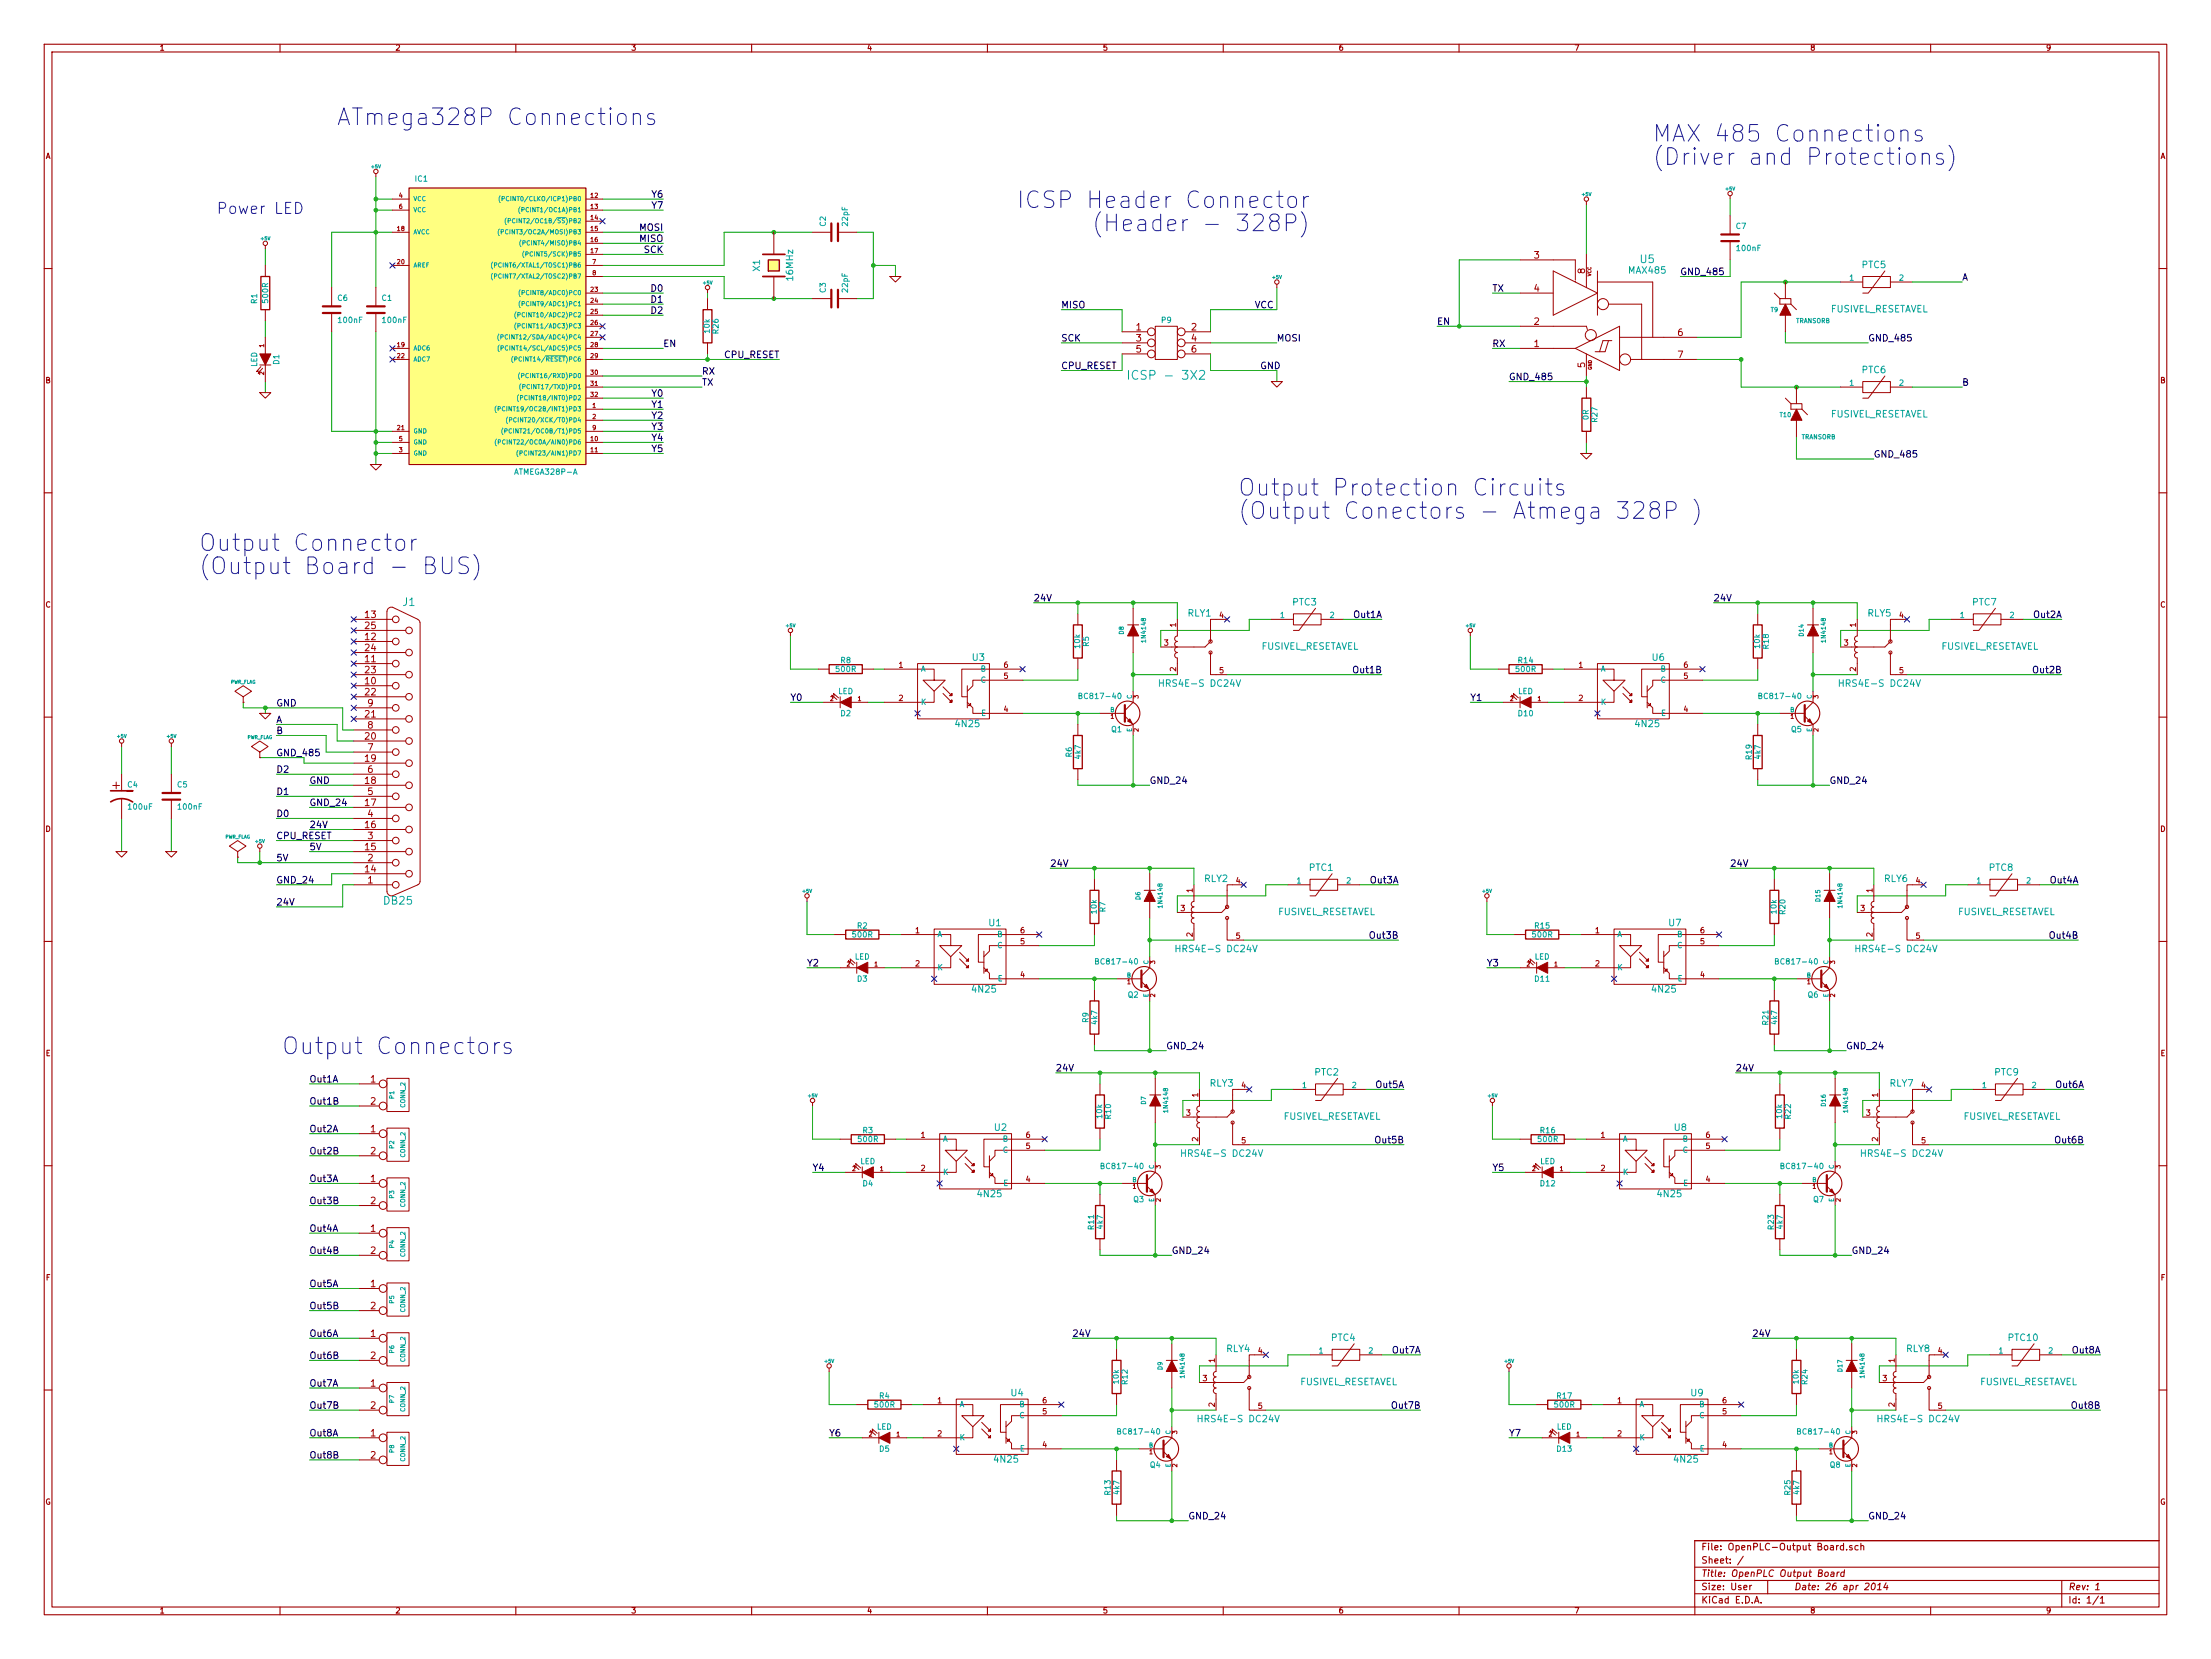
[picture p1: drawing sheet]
<svg xmlns="http://www.w3.org/2000/svg" width="508mm" height="381mm" viewBox="0 0 508 381" stroke-linecap="round" stroke-linejoin="round" font-family="sans-serif">
<defs><g id="words">
<g font-size="5.3" fill="#00f">
<text x="84.2" y="29">ATmega328P Connections</text>
<text x="379.7" y="32.8">MAX 485 Connections</text>
<text x="379.7" y="38.1">(Driver and Protections)</text>
<text x="241.1" y="48">ICSP Header Connector</text>
<text x="262.4" y="53.3">(Header - 328P)</text>
<text x="284.5" y="114">Output Protection Circuits</text>
<text x="284.5" y="119.4">(Output Conectors - Atmega 328P )</text>
<text x="45.7" y="126.7">Output Connector</text>
<text x="45.7" y="132.1">(Output Board - BUS)</text>
<text x="64.8" y="242.3">Output Connectors</text>
</g>
<text font-size="3.5" fill="#00f" x="51.2" y="49.3">Power LED</text>
<text font-size="2.8" fill="#00a0a0" x="260.9" y="87.3">ICSP - 3X2</text>
<text font-size="2.8" fill="#a00000" x="25.9" y="181.4">+</text>
<g font-size="2.5" fill="#00a0a0">
<text x="376.9" y="60.5">U5</text>
<text x="92.6" y="139.2">J1</text>
<text x="88.3" y="207.8">DB25</text>
</g>
<g font-size="2.1">
<text x="149.8" y="45.5">Y6</text>
<text x="147" y="53.1">MOSI</text>
<text x="149.8" y="48">Y7</text>
<text x="147" y="55.6">MISO</text>
<text x="147.9" y="58.2">SCK</text>
<text x="386.1" y="63.2">GND_485</text>
<text x="450.8" y="64.5">A</text>
<text x="149.7" y="67.1">D0</text>
<text x="149.7" y="69.6">D1</text>
<text x="243.8" y="70.9">MISO</text>
<text x="288.3" y="70.9">VCC</text>
<text x="342.9" y="67.1">TX</text>
<text x="149.7" y="72.1">D2</text>
<text x="330.2" y="74.7">EN</text>
<text x="152.4" y="79.8">EN</text>
<text x="166.3" y="82.3">CPU_RESET</text>
<text x="243.8" y="78.5">SCK</text>
<text x="293.4" y="78.5">MOSI</text>
<text x="342.9" y="79.8">RX</text>
<text x="429.3" y="78.5">GND_485</text>
<text x="161.3" y="86.1">RX</text>
<text x="161.3" y="88.6">TX</text>
<text x="243.8" y="84.8">CPU_RESET</text>
<text x="289.6" y="84.8">GND</text>
<text x="346.7" y="87.4">GND_485</text>
<text x="450.8" y="88.6">B</text>
<text x="149.8" y="91.2">Y0</text>
<text x="149.8" y="93.7">Y1</text>
<text x="149.8" y="96.3">Y2</text>
<text x="149.8" y="98.8">Y3</text>
<text x="149.8" y="101.3">Y4</text>
<text x="149.8" y="103.9">Y5</text>
<text x="430.5" y="105.2">GND_485</text>
<text x="237.5" y="138.2">24V</text>
<text x="311.1" y="142">Out1A</text>
<text x="393.7" y="138.2">24V</text>
<text x="467.3" y="142">Out2A</text>
<text x="311.1" y="154.7">Out1B</text>
<text x="467.3" y="154.7">Out2B</text>
<text x="181.6" y="161">Y0</text>
<text x="337.8" y="161">Y1</text>
<text x="63.5" y="162.3">GND</text>
<text x="63.5" y="166.1">A</text>
<text x="63.5" y="168.7">B</text>
<text x="63.5" y="173.7">GND_485</text>
<text x="63.5" y="177.5">D2</text>
<text x="63.5" y="182.6">D1</text>
<text x="71.1" y="180.1">GND</text>
<text x="71.1" y="185.2">GND_24</text>
<text x="264.2" y="180.1">GND_24</text>
<text x="420.4" y="180.1">GND_24</text>
<text x="63.5" y="187.7">D0</text>
<text x="71.1" y="190.2">24V</text>
<text x="63.5" y="197.9">5V</text>
<text x="63.5" y="192.8">CPU_RESET</text>
<text x="71.1" y="195.3">5V</text>
<text x="63.5" y="202.9">GND_24</text>
<text x="241.3" y="199.1">24V</text>
<text x="314.9" y="202.9">Out3A</text>
<text x="397.5" y="199.1">24V</text>
<text x="471.1" y="202.9">Out4A</text>
<text x="63.5" y="208">24V</text>
<text x="314.9" y="215.6">Out3B</text>
<text x="471.1" y="215.6">Out4B</text>
<text x="185.4" y="222">Y2</text>
<text x="341.6" y="222">Y3</text>
<text x="268" y="241">GND_24</text>
<text x="424.2" y="241">GND_24</text>
<text x="71.1" y="248.7">Out1A</text>
<text x="242.6" y="246.1">24V</text>
<text x="316.2" y="249.9">Out5A</text>
<text x="398.8" y="246.1">24V</text>
<text x="472.4" y="249.9">Out6A</text>
<text x="71.1" y="253.7">Out1B</text>
<text x="71.1" y="260.1">Out2A</text>
<text x="316.2" y="262.6">Out5B</text>
<text x="472.4" y="262.6">Out6B</text>
<text x="71.1" y="265.2">Out2B</text>
<text x="186.7" y="269">Y4</text>
<text x="342.9" y="269">Y5</text>
<text x="71.1" y="271.5">Out3A</text>
<text x="71.1" y="276.6">Out3B</text>
<text x="71.1" y="283">Out4A</text>
<text x="71.1" y="288">Out4B</text>
<text x="269.2" y="288">GND_24</text>
<text x="425.4" y="288">GND_24</text>
<text x="71.1" y="295.7">Out5A</text>
<text x="71.1" y="300.7">Out5B</text>
<text x="71.1" y="307.1">Out6A</text>
<text x="246.4" y="307.1">24V</text>
<text x="320" y="310.9">Out7A</text>
<text x="402.6" y="307.1">24V</text>
<text x="476.2" y="310.9">Out8A</text>
<text x="71.1" y="312.2">Out6B</text>
<text x="71.1" y="323.6">Out7B</text>
<text x="71.1" y="318.5">Out7A</text>
<text x="320" y="323.6">Out7B</text>
<text x="476.2" y="323.6">Out8B</text>
<text x="71.1" y="329.9">Out8A</text>
<text x="190.5" y="329.9">Y6</text>
<text x="346.7" y="329.9">Y7</text>
<text x="71.1" y="335">Out8B</text>
<text x="273" y="349">GND_24</text>
<text x="429.3" y="349">GND_24</text>
</g>
<g font-size="2.1" fill="#a00000">
<text x="352.5" y="59.4">3</text>
<text x="364.2" y="62.8" transform="rotate(-90 364.2 62.8)">8</text>
<text x="352.5" y="67.1">4</text>
<text x="261" y="75.9">1</text>
<text x="273.7" y="75.9">2</text>
<text x="352.5" y="74.7">2</text>
<text x="385.5" y="77.2">6</text>
<text x="261" y="78.5">3</text>
<text x="261" y="81">5</text>
<text x="273.7" y="78.5">4</text>
<text x="273.7" y="81">6</text>
<text x="352.5" y="79.8">1</text>
<text x="385.5" y="82.3">7</text>
<text x="364.2" y="84.4" transform="rotate(-90 364.2 84.4)">5</text>
<text x="83.9" y="142">13</text>
<text x="83.9" y="147.1">12</text>
<text x="83.9" y="149.6">24</text>
<text x="83.9" y="144.5">25</text>
<text x="83.9" y="152.1">11</text>
<text x="83.9" y="154.7">23</text>
<text x="83.9" y="157.2">10</text>
<text x="83.9" y="159.8">22</text>
<text x="83.9" y="164.8">21</text>
<text x="84.5" y="167.4">8</text>
<text x="84.5" y="162.3">9</text>
<text x="83.9" y="169.9">20</text>
<text x="84.5" y="172.5">7</text>
<text x="83.9" y="175">19</text>
<text x="84.5" y="177.5">6</text>
<text x="83.9" y="185.2">17</text>
<text x="83.9" y="180.1">18</text>
<text x="84.5" y="182.6">5</text>
<text x="83.9" y="190.2">16</text>
<text x="84.5" y="187.7">4</text>
<text x="83.9" y="195.3">15</text>
<text x="84.5" y="197.9">2</text>
<text x="84.5" y="192.8">3</text>
<text x="83.9" y="200.4">14</text>
<text x="84.5" y="202.9">1</text>
<text x="85.1" y="248.7">1</text>
<text x="85.1" y="253.7">2</text>
<text x="85.1" y="260.1">1</text>
<text x="85.1" y="265.2">2</text>
<text x="85.1" y="271.5">1</text>
<text x="85.1" y="276.6">2</text>
<text x="85.1" y="283">1</text>
<text x="85.1" y="288">2</text>
<text x="85.1" y="295.7">1</text>
<text x="85.1" y="300.7">2</text>
<text x="85.1" y="307.1">1</text>
<text x="85.1" y="312.2">2</text>
<text x="85.1" y="318.5">1</text>
<text x="85.1" y="323.6">2</text>
<text x="85.1" y="329.9">1</text>
<text x="85.1" y="335">2</text>
<text x="390.9" y="356.1">File: OpenPLC-Output Board.sch</text>
<text x="390.9" y="359.2">Sheet: /</text>
<text x="390.9" y="365.3">Size: User</text>
<text x="390.9" y="362.2">Title: OpenPLC Output Board</text>
<text x="412.2" y="365.3">Date: 26 apr 2014</text>
<text x="475.2" y="365.3">Rev: 1</text>
<text x="390.9" y="368.3">KiCad E.D.A.</text>
<text x="475.2" y="368.3">Id: 1/1</text>
</g>
<g font-size="2.1" fill="#00a0a0">
<text x="174.7" y="62.3" transform="rotate(-90 174.7 62.3)">X1</text>
<text x="182.3" y="64.3" transform="rotate(-90 182.3 64.3)">16MHz</text>
<text x="374.3" y="62.9">MAX485</text>
<text x="427.8" y="61.6">PTC5</text>
<text x="420.4" y="71.8">FUSIVEL_RESETAVEL</text>
<text x="427.8" y="85.8">PTC6</text>
<text x="420.4" y="95.9">FUSIVEL_RESETAVEL</text>
<text x="272.9" y="141.7">RLY1</text>
<text x="297" y="139.1">PTC3</text>
<text x="429.1" y="141.7">RLY5</text>
<text x="453.2" y="139.1">PTC7</text>
<text x="289.6" y="149.3">FUSIVEL_RESETAVEL</text>
<text x="445.8" y="149.3">FUSIVEL_RESETAVEL</text>
<text x="223.4" y="151.8">U3</text>
<text x="379.7" y="151.8">U6</text>
<text x="267.3" y="157.8">HRS4E-S DC24V</text>
<text x="423.5" y="157.8">HRS4E-S DC24V</text>
<text x="219.7" y="167.1">4N25</text>
<text x="375.9" y="167.1">4N25</text>
<text x="276.7" y="202.6">RLY2</text>
<text x="300.8" y="200.1">PTC1</text>
<text x="432.9" y="202.6">RLY6</text>
<text x="457" y="200.1">PTC8</text>
<text x="227.3" y="212.8">U1</text>
<text x="293.4" y="210.2">FUSIVEL_RESETAVEL</text>
<text x="383.5" y="212.8">U7</text>
<text x="449.6" y="210.2">FUSIVEL_RESETAVEL</text>
<text x="271.1" y="218.7">HRS4E-S DC24V</text>
<text x="427.3" y="218.7">HRS4E-S DC24V</text>
<text x="223.5" y="228">4N25</text>
<text x="379.7" y="228">4N25</text>
<text x="278" y="249.6">RLY3</text>
<text x="302.1" y="247.1">PTC2</text>
<text x="434.2" y="249.6">RLY7</text>
<text x="458.3" y="247.1">PTC9</text>
<text x="294.6" y="257.2">FUSIVEL_RESETAVEL</text>
<text x="450.8" y="257.2">FUSIVEL_RESETAVEL</text>
<text x="228.5" y="259.8">U2</text>
<text x="384.7" y="259.8">U8</text>
<text x="272.4" y="265.7">HRS4E-S DC24V</text>
<text x="428.6" y="265.7">HRS4E-S DC24V</text>
<text x="224.8" y="275">4N25</text>
<text x="381" y="275">4N25</text>
<text x="281.8" y="310.6">RLY4</text>
<text x="305.9" y="308">PTC4</text>
<text x="438" y="310.6">RLY8</text>
<text x="461.5" y="308">PTC10</text>
<text x="232.3" y="320.7">U4</text>
<text x="298.4" y="318.2">FUSIVEL_RESETAVEL</text>
<text x="388.5" y="320.7">U9</text>
<text x="454.7" y="318.2">FUSIVEL_RESETAVEL</text>
<text x="276.2" y="326.7">HRS4E-S DC24V</text>
<text x="432.4" y="326.7">HRS4E-S DC24V</text>
<text x="228.6" y="336">4N25</text>
<text x="384.8" y="336">4N25</text>
</g>
<g font-size="1.8" fill="#a00000">
<text x="36.8" y="11.7">1</text>
<text x="91" y="11.7">2</text>
<text x="145.1" y="11.7">3</text>
<text x="199.3" y="11.7">4</text>
<text x="253.5" y="11.7">5</text>
<text x="307.7" y="11.7">6</text>
<text x="361.8" y="11.7">7</text>
<text x="416" y="11.7">8</text>
<text x="470.2" y="11.7">9</text>
<text x="10.4" y="36.6">A</text>
<text x="496.3" y="36.6">A</text>
<text x="10.4" y="88.1">B</text>
<text x="496.3" y="88.1">B</text>
<text x="10.4" y="139.6">C</text>
<text x="270.3" y="144" transform="rotate(-90 270.3 144)">1</text>
<text x="280.2" y="142">4</text>
<text x="426.5" y="144" transform="rotate(-90 426.5 144)">1</text>
<text x="436.4" y="142">4</text>
<text x="496.3" y="139.6">C</text>
<text x="267.5" y="148.3">3</text>
<text x="423.7" y="148.3">3</text>
<text x="206.5" y="153.4">1</text>
<text x="230.7" y="156">5</text>
<text x="230.7" y="153.4">6</text>
<text x="270.3" y="154.2" transform="rotate(-90 270.3 154.2)">2</text>
<text x="280.2" y="154.7">5</text>
<text x="362.7" y="153.4">1</text>
<text x="386.9" y="156">5</text>
<text x="386.9" y="153.4">6</text>
<text x="426.5" y="154.2" transform="rotate(-90 426.5 154.2)">2</text>
<text x="436.4" y="154.7">5</text>
<text x="206.5" y="161">2</text>
<text x="362.7" y="161">2</text>
<text x="230.7" y="163.6">4</text>
<text x="386.9" y="163.6">4</text>
<text x="10.4" y="191.1">D</text>
<text x="496.3" y="191.1">D</text>
<text x="284" y="202.9">4</text>
<text x="440.2" y="202.9">4</text>
<text x="271.3" y="209.3">3</text>
<text x="274.1" y="205" transform="rotate(-90 274.1 205)">1</text>
<text x="427.5" y="209.3">3</text>
<text x="430.3" y="205" transform="rotate(-90 430.3 205)">1</text>
<text x="210.3" y="214.4">1</text>
<text x="234.5" y="214.4">6</text>
<text x="274.1" y="215.1" transform="rotate(-90 274.1 215.1)">2</text>
<text x="284" y="215.6">5</text>
<text x="366.5" y="214.4">1</text>
<text x="390.7" y="214.4">6</text>
<text x="430.3" y="215.1" transform="rotate(-90 430.3 215.1)">2</text>
<text x="440.2" y="215.6">5</text>
<text x="210.3" y="222">2</text>
<text x="234.5" y="216.9">5</text>
<text x="366.5" y="222">2</text>
<text x="390.7" y="216.9">5</text>
<text x="234.5" y="224.5">4</text>
<text x="390.7" y="224.5">4</text>
<text x="10.5" y="242.6">E</text>
<text x="496.4" y="242.6">E</text>
<text x="275.3" y="251.9" transform="rotate(-90 275.3 251.9)">1</text>
<text x="285.3" y="249.9">4</text>
<text x="431.5" y="251.9" transform="rotate(-90 431.5 251.9)">1</text>
<text x="441.5" y="249.9">4</text>
<text x="272.6" y="256.3">3</text>
<text x="428.8" y="256.3">3</text>
<text x="211.6" y="261.4">1</text>
<text x="235.7" y="263.9">5</text>
<text x="235.7" y="261.4">6</text>
<text x="275.3" y="262.1" transform="rotate(-90 275.3 262.1)">2</text>
<text x="285.3" y="262.6">5</text>
<text x="367.8" y="261.4">1</text>
<text x="391.9" y="263.9">5</text>
<text x="391.9" y="261.4">6</text>
<text x="431.5" y="262.1" transform="rotate(-90 431.5 262.1)">2</text>
<text x="441.5" y="262.6">5</text>
<text x="211.6" y="269">2</text>
<text x="367.8" y="269">2</text>
<text x="235.7" y="271.5">4</text>
<text x="391.9" y="271.5">4</text>
<text x="10.5" y="294.1">F</text>
<text x="496.4" y="294.1">F</text>
<text x="289.1" y="310.9">4</text>
<text x="445.3" y="310.9">4</text>
<text x="276.4" y="317.2">3</text>
<text x="279.1" y="312.9" transform="rotate(-90 279.1 312.9)">1</text>
<text x="432.6" y="317.2">3</text>
<text x="435.4" y="312.9" transform="rotate(-90 435.4 312.9)">1</text>
<text x="215.4" y="322.3">1</text>
<text x="239.5" y="322.3">6</text>
<text x="279.1" y="323.1" transform="rotate(-90 279.1 323.1)">2</text>
<text x="289.1" y="323.6">5</text>
<text x="371.6" y="322.3">1</text>
<text x="395.8" y="322.3">6</text>
<text x="435.4" y="323.1" transform="rotate(-90 435.4 323.1)">2</text>
<text x="445.3" y="323.6">5</text>
<text x="215.4" y="329.9">2</text>
<text x="239.5" y="324.9">5</text>
<text x="371.6" y="329.9">2</text>
<text x="395.8" y="324.9">5</text>
<text x="239.5" y="332.5">4</text>
<text x="395.8" y="332.5">4</text>
<text x="10.4" y="345.6">G</text>
<text x="496.3" y="345.6">G</text>
<text x="36.8" y="370.6">1</text>
<text x="91" y="370.6">2</text>
<text x="145.1" y="370.6">3</text>
<text x="199.3" y="370.6">4</text>
<text x="253.5" y="370.6">5</text>
<text x="307.7" y="370.6">6</text>
<text x="361.8" y="370.6">7</text>
<text x="416" y="370.6">8</text>
<text x="470.2" y="370.6">9</text>
</g>
<g font-size="1.8" fill="#00a0a0">
<text x="95.4" y="41.8">IC1</text>
<text x="189.8" y="51.9" transform="rotate(-90 189.8 51.9)">C2</text>
<text x="194.9" y="51.8" transform="rotate(-90 194.9 51.8)">22pF</text>
<text x="398.9" y="52.6">C7</text>
<text x="399.2" y="57.7">100nF</text>
<text x="425" y="64.5">1</text>
<text x="436.4" y="64.5">2</text>
<text x="59.1" y="69.7" transform="rotate(-90 59.1 69.7)">R1</text>
<text x="61.7" y="69.4" transform="rotate(-90 61.7 69.4)">500R</text>
<text x="77.6" y="69.1">C6</text>
<text x="87.8" y="69.1">C1</text>
<text x="189.8" y="67.2" transform="rotate(-90 189.8 67.2)">C3</text>
<text x="194.9" y="67" transform="rotate(-90 194.9 67)">22pF</text>
<text x="77.9" y="74.2">100nF</text>
<text x="88" y="74.2">100nF</text>
<text x="163.1" y="76.4" transform="rotate(-90 163.1 76.4)">10k</text>
<text x="165.2" y="76.6" transform="rotate(-90 165.2 76.6)">R26</text>
<text x="266.9" y="74.2">P9</text>
<text x="64.2" y="83.7" transform="rotate(-90 64.2 83.7)">D1</text>
<text x="59.1" y="84.3" transform="rotate(-90 59.1 84.3)">LED</text>
<text x="425" y="88.6">1</text>
<text x="436.4" y="88.6">2</text>
<text x="365" y="96.4" transform="rotate(-90 365 96.4)">0R</text>
<text x="367.1" y="96.9" transform="rotate(-90 367.1 96.9)">R27</text>
<text x="118.6" y="109.1">ATMEGA328P-A</text>
<text x="294.2" y="142">1</text>
<text x="305.6" y="142">2</text>
<text x="450.4" y="142">1</text>
<text x="461.8" y="142">2</text>
<text x="248.2" y="148.8" transform="rotate(-90 248.2 148.8)">10k</text>
<text x="250.2" y="148.4" transform="rotate(-90 250.2 148.4)">R5</text>
<text x="404.4" y="148.8" transform="rotate(-90 404.4 148.8)">10k</text>
<text x="406.5" y="148.9" transform="rotate(-90 406.5 148.9)">R18</text>
<text x="192.2" y="154.4">500R</text>
<text x="193.2" y="152.3">R8</text>
<text x="211.6" y="154.3">A</text>
<text x="225.3" y="154.3">B</text>
<text x="348.4" y="154.4">500R</text>
<text x="348.9" y="152.3">R14</text>
<text x="367.8" y="154.3">A</text>
<text x="381.5" y="154.3">B</text>
<text x="192.5" y="159.5">LED</text>
<text x="211.6" y="161.9">K</text>
<text x="225.3" y="156.8">C</text>
<text x="248.7" y="160.6">BC817-40</text>
<text x="348.7" y="159.5">LED</text>
<text x="367.8" y="161.9">K</text>
<text x="381.5" y="156.8">C</text>
<text x="404.9" y="160.6">BC817-40</text>
<text x="193.2" y="164.5">D2</text>
<text x="225.4" y="164.5">E</text>
<text x="348.9" y="164.5">D10</text>
<text x="381.6" y="164.5">E</text>
<text x="246.3" y="173.8" transform="rotate(-90 246.3 173.8)">R6</text>
<text x="255.4" y="168.2">Q1</text>
<text x="411.6" y="168.2">Q5</text>
<text x="248.4" y="174.2" transform="rotate(-90 248.4 174.2)">4k7</text>
<text x="402.5" y="174.3" transform="rotate(-90 402.5 174.3)">R19</text>
<text x="404.6" y="174.2" transform="rotate(-90 404.6 174.2)">4k7</text>
<text x="29.3" y="180.9">C4</text>
<text x="29.6" y="186">100uF</text>
<text x="40.8" y="180.9">C5</text>
<text x="41" y="186">100nF</text>
<text x="298" y="202.9">1</text>
<text x="309.4" y="202.9">2</text>
<text x="454.2" y="202.9">1</text>
<text x="465.6" y="202.9">2</text>
<text x="252" y="209.8" transform="rotate(-90 252 209.8)">10k</text>
<text x="254.1" y="209.4" transform="rotate(-90 254.1 209.4)">R7</text>
<text x="408.2" y="209.8" transform="rotate(-90 408.2 209.8)">10k</text>
<text x="410.3" y="209.9" transform="rotate(-90 410.3 209.9)">R20</text>
<text x="196" y="215.3">500R</text>
<text x="197" y="213.3">R2</text>
<text x="215.4" y="215.3">A</text>
<text x="229.1" y="215.3">B</text>
<text x="352.2" y="215.3">500R</text>
<text x="352.7" y="213.3">R15</text>
<text x="371.6" y="215.3">A</text>
<text x="385.3" y="215.3">B</text>
<text x="196.3" y="220.4">LED</text>
<text x="229.1" y="217.8">C</text>
<text x="252.5" y="221.5">BC817-40</text>
<text x="352.6" y="220.4">LED</text>
<text x="385.3" y="217.8">C</text>
<text x="408.7" y="221.5">BC817-40</text>
<text x="197" y="225.5">D3</text>
<text x="215.4" y="222.9">K</text>
<text x="229.2" y="225.4">E</text>
<text x="352.7" y="225.5">D11</text>
<text x="371.6" y="222.9">K</text>
<text x="385.4" y="225.4">E</text>
<text x="259.2" y="229.2">Q2</text>
<text x="415.4" y="229.2">Q6</text>
<text x="250.1" y="234.8" transform="rotate(-90 250.1 234.8)">R9</text>
<text x="252.2" y="235.2" transform="rotate(-90 252.2 235.2)">4k7</text>
<text x="406.3" y="235.3" transform="rotate(-90 406.3 235.3)">R21</text>
<text x="408.4" y="235.2" transform="rotate(-90 408.4 235.2)">4k7</text>
<text x="299.2" y="249.9">1</text>
<text x="310.7" y="249.9">2</text>
<text x="455.4" y="249.9">1</text>
<text x="466.9" y="249.9">2</text>
<text x="253.3" y="256.7" transform="rotate(-90 253.3 256.7)">10k</text>
<text x="255.3" y="256.9" transform="rotate(-90 255.3 256.9)">R10</text>
<text x="409.5" y="256.7" transform="rotate(-90 409.5 256.7)">10k</text>
<text x="411.5" y="256.9" transform="rotate(-90 411.5 256.9)">R22</text>
<text x="197.3" y="262.3">500R</text>
<text x="198.3" y="260.3">R3</text>
<text x="216.7" y="262.3">A</text>
<text x="230.4" y="262.3">B</text>
<text x="353.5" y="262.3">500R</text>
<text x="354" y="260.3">R16</text>
<text x="372.9" y="262.3">A</text>
<text x="386.6" y="262.3">B</text>
<text x="197.6" y="267.4">LED</text>
<text x="216.7" y="269.9">K</text>
<text x="230.4" y="264.8">C</text>
<text x="253.8" y="268.5">BC817-40</text>
<text x="353.8" y="267.4">LED</text>
<text x="372.9" y="269.9">K</text>
<text x="386.6" y="264.8">C</text>
<text x="410" y="268.5">BC817-40</text>
<text x="198.3" y="272.5">D4</text>
<text x="230.5" y="272.4">E</text>
<text x="354" y="272.5">D12</text>
<text x="386.7" y="272.4">E</text>
<text x="260.5" y="276.1">Q3</text>
<text x="416.7" y="276.1">Q7</text>
<text x="251.4" y="282.3" transform="rotate(-90 251.4 282.3)">R11</text>
<text x="253.4" y="282.1" transform="rotate(-90 253.4 282.1)">4k7</text>
<text x="407.6" y="282.3" transform="rotate(-90 407.6 282.3)">R23</text>
<text x="409.7" y="282.1" transform="rotate(-90 409.7 282.1)">4k7</text>
<text x="303" y="310.9">1</text>
<text x="314.5" y="310.9">2</text>
<text x="459.3" y="310.9">1</text>
<text x="470.7" y="310.9">2</text>
<text x="257.1" y="317.7" transform="rotate(-90 257.1 317.7)">10k</text>
<text x="259.1" y="317.9" transform="rotate(-90 259.1 317.9)">R12</text>
<text x="413.3" y="317.7" transform="rotate(-90 413.3 317.7)">10k</text>
<text x="415.3" y="317.9" transform="rotate(-90 415.3 317.9)">R24</text>
<text x="201.1" y="323.3">500R</text>
<text x="202.1" y="321.3">R4</text>
<text x="220.5" y="323.2">A</text>
<text x="234.2" y="323.2">B</text>
<text x="357.3" y="323.3">500R</text>
<text x="357.8" y="321.3">R17</text>
<text x="376.7" y="323.2">A</text>
<text x="390.4" y="323.2">B</text>
<text x="201.4" y="328.4">LED</text>
<text x="234.2" y="325.8">C</text>
<text x="257.6" y="329.5">BC817-40</text>
<text x="357.6" y="328.4">LED</text>
<text x="390.4" y="325.8">C</text>
<text x="413.8" y="329.5">BC817-40</text>
<text x="202.1" y="333.5">D5</text>
<text x="220.5" y="330.8">K</text>
<text x="234.3" y="333.4">E</text>
<text x="357.8" y="333.5">D13</text>
<text x="376.7" y="330.8">K</text>
<text x="390.5" y="333.4">E</text>
<text x="264.3" y="337.1">Q4</text>
<text x="420.5" y="337.1">Q8</text>
<text x="255.2" y="343.3" transform="rotate(-90 255.2 343.3)">R13</text>
<text x="257.3" y="343.1" transform="rotate(-90 257.3 343.1)">4k7</text>
<text x="411.4" y="343.3" transform="rotate(-90 411.4 343.3)">R25</text>
<text x="413.5" y="343.1" transform="rotate(-90 413.5 343.1)">4k7</text>
</g>
<g font-size="1.4" fill="#a00000">
<text x="91.7" y="45.5">4</text>
<text x="135.7" y="45.5">12</text>
<text x="91.3" y="53.1">18</text>
<text x="91.7" y="48">6</text>
<text x="135.7" y="48">13</text>
<text x="135.7" y="50.5">14</text>
<text x="135.7" y="53.1">15</text>
<text x="135.7" y="55.6">16</text>
<text x="135.7" y="58.2">17</text>
<text x="91.3" y="60.7">20</text>
<text x="136.1" y="60.7">7</text>
<text x="136.1" y="63.2">8</text>
<text x="135.7" y="67.1">23</text>
<text x="135.7" y="69.6">24</text>
<text x="135.7" y="72.1">25</text>
<text x="135.7" y="74.7">26</text>
<text x="135.7" y="77.2">27</text>
<text x="60.7" y="79.8" transform="rotate(-90 60.7 79.8)">1</text>
<text x="91.3" y="82.3">22</text>
<text x="91.3" y="79.8">19</text>
<text x="135.7" y="79.8">28</text>
<text x="135.7" y="82.3">29</text>
<text x="60.7" y="86.1" transform="rotate(-90 60.7 86.1)">2</text>
<text x="135.7" y="86.1">30</text>
<text x="135.7" y="88.6">31</text>
<text x="135.7" y="91.2">32</text>
<text x="136.1" y="93.7">1</text>
<text x="91.3" y="98.8">21</text>
<text x="91.7" y="101.3">5</text>
<text x="135.7" y="101.3">10</text>
<text x="136.1" y="96.3">2</text>
<text x="136.1" y="98.8">9</text>
<text x="91.7" y="103.9">3</text>
<text x="135.7" y="103.9">11</text>
<text x="190.8" y="161">2</text>
<text x="197.1" y="161">1</text>
<text x="261.6" y="160.4" transform="rotate(-90 261.6 160.4)">3</text>
<text x="347" y="161">2</text>
<text x="353.3" y="161">1</text>
<text x="417.8" y="160.4" transform="rotate(-90 417.8 160.4)">3</text>
<text x="255.2" y="165.1">1</text>
<text x="411.4" y="165.1">1</text>
<text x="261.6" y="168" transform="rotate(-90 261.6 168)">2</text>
<text x="417.8" y="168" transform="rotate(-90 417.8 168)">2</text>
<text x="194.6" y="222">2</text>
<text x="200.9" y="222">1</text>
<text x="265.4" y="221.4" transform="rotate(-90 265.4 221.4)">3</text>
<text x="350.8" y="222">2</text>
<text x="357.1" y="222">1</text>
<text x="421.6" y="221.4" transform="rotate(-90 421.6 221.4)">3</text>
<text x="259" y="226.1">1</text>
<text x="415.2" y="226.1">1</text>
<text x="265.4" y="229" transform="rotate(-90 265.4 229)">2</text>
<text x="421.6" y="229" transform="rotate(-90 421.6 229)">2</text>
<text x="195.8" y="269">2</text>
<text x="202.2" y="269">1</text>
<text x="266.7" y="268.4" transform="rotate(-90 266.7 268.4)">3</text>
<text x="352" y="269">2</text>
<text x="358.4" y="269">1</text>
<text x="422.9" y="268.4" transform="rotate(-90 422.9 268.4)">3</text>
<text x="260.3" y="273">1</text>
<text x="266.7" y="276" transform="rotate(-90 266.7 276)">2</text>
<text x="416.5" y="273">1</text>
<text x="422.9" y="276" transform="rotate(-90 422.9 276)">2</text>
<text x="199.6" y="329.9">2</text>
<text x="206" y="329.9">1</text>
<text x="270.5" y="329.3" transform="rotate(-90 270.5 329.3)">3</text>
<text x="355.9" y="329.9">2</text>
<text x="362.2" y="329.9">1</text>
<text x="426.7" y="329.3" transform="rotate(-90 426.7 329.3)">3</text>
<text x="264.1" y="334">1</text>
<text x="420.3" y="334">1</text>
<text x="270.5" y="336.9" transform="rotate(-90 270.5 336.9)">2</text>
<text x="426.7" y="336.9" transform="rotate(-90 426.7 336.9)">2</text>
</g>
<g font-size="1.4" fill="#00a0a0">
<text x="95" y="46.2">VCC</text>
<text x="116.9" y="46.2">(PCINT0/CLKO/ICP1)PB0</text>
<text x="95" y="48.8">VCC</text>
<text x="95" y="53.8">AVCC</text>
<text x="116.5" y="53.8">(PCINT3/OC2A/MOSI)PB3</text>
<text x="118.3" y="51.3">(PCINT2/OC1B/SS)PB2</text>
<text x="120.5" y="48.8">(PCINT1/OC1A)PB1</text>
<text x="120.9" y="56.4">(PCINT4/MISO)PB4</text>
<text x="121.5" y="58.9">(PCINT5/SCK)PB5</text>
<text x="95" y="61.5">AREF</text>
<text x="114.9" y="61.5">(PCINT6/XTAL1/TOSC1)PB6</text>
<text x="114.9" y="64">(PCINT7/XTAL2/TOSC2)PB7</text>
<text x="120.6" y="67.8">(PCINT8/ADC0)PC0</text>
<text x="120.6" y="70.4">(PCINT9/ADC1)PC1</text>
<text x="406.9" y="71.7">T9</text>
<text x="116.5" y="78">(PCINT12/SDA/ADC4)PC4</text>
<text x="119.8" y="72.9">(PCINT10/ADC2)PC2</text>
<text x="119.8" y="75.4">(PCINT11/ADC3)PC3</text>
<text x="412.5" y="74.2">TRANSORB</text>
<text x="95" y="83.1">ADC7</text>
<text x="95" y="80.5">ADC6</text>
<text x="116.6" y="80.5">(PCINT14/SCL/ADC5)PC5</text>
<text x="119" y="83.1">(PCINT14/RESET)PC6</text>
<text x="120.7" y="86.9">(PCINT16/RXD)PD0</text>
<text x="120.9" y="89.4">(PCINT17/TXD)PD1</text>
<text x="116.3" y="94.5">(PCINT19/OC2B/INT1)PD3</text>
<text x="120.6" y="91.9">(PCINT18/INT0)PD2</text>
<text x="409" y="95.8">T10</text>
<text x="95" y="99.6">GND</text>
<text x="117.7" y="99.6">(PCINT21/OC0B/T1)PD5</text>
<text x="118.7" y="97">(PCINT20/XCK/T0)PD4</text>
<text x="413.8" y="100.9">TRANSORB</text>
<text x="95" y="104.6">GND</text>
<text x="95" y="102.1">GND</text>
<text x="116.2" y="102.1">(PCINT22/OC0A/AIN0)PD6</text>
<text x="120.5" y="104.6">(PCINT23/AIN1)PD7</text>
<text x="258.2" y="145.7" transform="rotate(-90 258.2 145.7)">D8</text>
<text x="263.3" y="147.2" transform="rotate(-90 263.3 147.2)">1N4148</text>
<text x="414.5" y="146.1" transform="rotate(-90 414.5 146.1)">D14</text>
<text x="419.5" y="147.2" transform="rotate(-90 419.5 147.2)">1N4148</text>
<text x="260.1" y="160.5" transform="rotate(-90 260.1 160.5)">C</text>
<text x="416.3" y="160.5" transform="rotate(-90 416.3 160.5)">C</text>
<text x="255.1" y="163.6">B</text>
<text x="411.3" y="163.6">B</text>
<text x="260.1" y="168.1" transform="rotate(-90 260.1 168.1)">E</text>
<text x="416.3" y="168.1" transform="rotate(-90 416.3 168.1)">E</text>
<text x="262.1" y="206.6" transform="rotate(-90 262.1 206.6)">D6</text>
<text x="267.1" y="208.2" transform="rotate(-90 267.1 208.2)">1N4148</text>
<text x="418.3" y="207" transform="rotate(-90 418.3 207)">D15</text>
<text x="423.3" y="208.2" transform="rotate(-90 423.3 208.2)">1N4148</text>
<text x="263.9" y="221.5" transform="rotate(-90 263.9 221.5)">C</text>
<text x="420.1" y="221.5" transform="rotate(-90 420.1 221.5)">C</text>
<text x="258.9" y="224.5">B</text>
<text x="415.1" y="224.5">B</text>
<text x="263.9" y="229.1" transform="rotate(-90 263.9 229.1)">E</text>
<text x="420.1" y="229.1" transform="rotate(-90 420.1 229.1)">E</text>
<text x="90.6" y="252.3" transform="rotate(-90 90.6 252.3)">P1</text>
<text x="93.1" y="254.3" transform="rotate(-90 93.1 254.3)">CONN_2</text>
<text x="263.3" y="253.6" transform="rotate(-90 263.3 253.6)">D7</text>
<text x="268.4" y="255.2" transform="rotate(-90 268.4 255.2)">1N4148</text>
<text x="419.5" y="254" transform="rotate(-90 419.5 254)">D16</text>
<text x="424.6" y="255.2" transform="rotate(-90 424.6 255.2)">1N4148</text>
<text x="90.6" y="263.8" transform="rotate(-90 90.6 263.8)">P2</text>
<text x="93.1" y="265.8" transform="rotate(-90 93.1 265.8)">CONN_2</text>
<text x="265.2" y="268.5" transform="rotate(-90 265.2 268.5)">C</text>
<text x="421.4" y="268.5" transform="rotate(-90 421.4 268.5)">C</text>
<text x="90.6" y="275.2" transform="rotate(-90 90.6 275.2)">P3</text>
<text x="260.1" y="271.5">B</text>
<text x="416.4" y="271.5">B</text>
<text x="93.1" y="277.2" transform="rotate(-90 93.1 277.2)">CONN_2</text>
<text x="265.2" y="276" transform="rotate(-90 265.2 276)">E</text>
<text x="421.4" y="276" transform="rotate(-90 421.4 276)">E</text>
<text x="90.6" y="286.6" transform="rotate(-90 90.6 286.6)">P4</text>
<text x="93.1" y="288.6" transform="rotate(-90 93.1 288.6)">CONN_2</text>
<text x="90.6" y="299.3" transform="rotate(-90 90.6 299.3)">P5</text>
<text x="93.1" y="301.3" transform="rotate(-90 93.1 301.3)">CONN_2</text>
<text x="90.6" y="310.7" transform="rotate(-90 90.6 310.7)">P6</text>
<text x="93.1" y="312.8" transform="rotate(-90 93.1 312.8)">CONN_2</text>
<text x="267.1" y="314.6" transform="rotate(-90 267.1 314.6)">D9</text>
<text x="272.2" y="316.2" transform="rotate(-90 272.2 316.2)">1N4148</text>
<text x="423.3" y="315" transform="rotate(-90 423.3 315)">D17</text>
<text x="428.4" y="316.2" transform="rotate(-90 428.4 316.2)">1N4148</text>
<text x="90.6" y="322.2" transform="rotate(-90 90.6 322.2)">P7</text>
<text x="93.1" y="324.2" transform="rotate(-90 93.1 324.2)">CONN_2</text>
<text x="269" y="329.4" transform="rotate(-90 269 329.4)">C</text>
<text x="425.2" y="329.4" transform="rotate(-90 425.2 329.4)">C</text>
<text x="90.6" y="333.6" transform="rotate(-90 90.6 333.6)">P8</text>
<text x="93.1" y="335.6" transform="rotate(-90 93.1 335.6)">CONN_2</text>
<text x="264" y="332.5">B</text>
<text x="420.2" y="332.5">B</text>
<text x="269" y="337" transform="rotate(-90 269 337)">E</text>
<text x="425.2" y="337" transform="rotate(-90 425.2 337)">E</text>
</g>
<g font-size="1.1" fill="#00a0a0">
<text x="85.4" y="38.7">+5V</text>
<text x="363.5" y="45">+5V</text>
<text x="396.5" y="43.8">+5V</text>
<text x="60" y="55.2">+5V</text>
<text x="161.6" y="65.4">+5V</text>
<text x="292.4" y="64.1">+5V</text>
<text x="180.6" y="144.1">+5V</text>
<text x="336.9" y="144.1">+5V</text>
<text x="52.9" y="157">PWR_FLAG</text>
<text x="27" y="169.5">+5V</text>
<text x="38.4" y="169.5">+5V</text>
<text x="56.7" y="169.7">PWR_FLAG</text>
<text x="51.6" y="192.6">PWR_FLAG</text>
<text x="58.7" y="193.6">+5V</text>
<text x="184.5" y="205.1">+5V</text>
<text x="340.7" y="205.1">+5V</text>
<text x="185.7" y="252">+5V</text>
<text x="341.9" y="252">+5V</text>
<text x="189.5" y="313">+5V</text>
<text x="345.7" y="313">+5V</text>
</g>
<g font-size="1.1" fill="#a00000">
<text x="365.6" y="63.5" transform="rotate(-90 365.6 63.5)">VCC</text>
<text x="365.8" y="85" transform="rotate(-90 365.8 85)">GND</text>
</g>
</g></defs>
<g fill="none" stroke="#a00000" stroke-width=".25">
<path d="M10.2 10.2h487.6v360.6h-487.6zM11.9 11.9h484.2v357.2h-484.2zM64.3 10.2v1.7M118.5 10.2v1.7M172.7 10.2v1.7M226.9 10.2v1.7M281.1 10.2v1.7M335.2 10.2v1.7M389.4 10.2v1.7M443.6 10.2v1.7M94 43.2h40.6v63.5h-40.6zM10.2 61.7h1.7"/>
<path d="M496.1 61.7h1.7M10.2 113.2h1.7M496.1 113.2h1.7M10.2 164.7h1.7M496.1 164.7h1.7M10.2 216.2h1.7M496.1 216.2h1.7M10.2 267.7h1.7M496.1 267.7h1.7M10.2 319.2h1.7M496.1 319.2h1.7M389.4 359.9h106.7"/>
<path d="M400.5 357.4l-1.3 2M423.6 355l-.5-.1-.3 .3 .1 .6 .7 .1M423.6 354.4v1.6M424.3 355.8v.2M425.5 355l-.3-.1-.3 .3 .1 .2 .5 .1v.4h-.6M426.9 355l-.4-.1-.3 .3 .1 .6 .6 .1M427.6 355.1l.2-.2 .3 .1 .1 1M427.6 354.4v1.6M496.1 353.8h-106.7v17M64.3 369.1v1.7M118.5 369.1v1.7M172.7 369.1v1.7"/>
<path d="M226.9 369.1v1.7M281.1 369.1v1.7M335.2 369.1v1.7M389.4 366h106.7M389.4 363h106.7M402 364.1v1M402.5 364.1l-.5 .3M403.1 368.1l.5-1.5 .5 1.5M403.3 367.7h.7M404.6 368v.1M406.1 363v3M419.4 361.2l.2-.2 .4 .2v.6l-.3 .3-.4-.2z"/>
<path d="M420.8 361.1h.5v1M421.4 361.4l-.7 .1-.1 .3 .2 .3 .5-.1M422.1 361l-.1 1.1M422.6 361l-.5 .3M423.7 361.1l-.4-.1-.3 .3v.6l.6 .1M423.8 360.5l-.2 1.6M430.2 363.7l.2-.1a.76 .76 0 0 1 .5 .8 .76 .76 0 0 1-.8 .6l-.1-.8zM431.3 365.1h.9M431.4 364l.6-.4-.2 1.5M433.3 363.5l-.5 1.1h1M433.6 364.1l-.1 1M443.6 369.1v1.7"/>
<path d="M473.7 363v6.1M481.4 365.1h.9M481.6 364l.5-.4-.2 1.5M482.1 366.5l-1.3 2M482.6 367.1l.4-.5v1.5M482.6 368.1h.9"/>
<circle cx="259.1" cy="163.8" r="2.82"/>
<circle cx="415.3" cy="163.8" r="2.82"/>
<circle cx="262.9" cy="224.8" r="2.82"/>
<circle cx="419.1" cy="224.8" r="2.82"/>
<circle cx="264.2" cy="271.8" r="2.82"/>
<circle cx="420.4" cy="271.8" r="2.82"/>
<circle cx="268" cy="332.7" r="2.82"/>
<circle cx="424.2" cy="332.7" r="2.82"/>
</g>
<g fill="none" stroke="#a00000" stroke-width=".23">
<path d="M86.4 39.9v.7M61 56.4v.8M90.2 45.7h3.8M90.2 48.3h3.8M90.2 53.3h3.8M134.6 45.7h3.8M134.6 48.3h3.8M134.6 50.8h3.8M134.6 53.3h3.8M134.6 55.9h3.8M134.6 58.4h3.8M177.8 53.3v5.1"/>
<path d="M186.7 53.3h4.3M192.5 53.3h4.3M349.2 59.7h12.7v4.5M364.5 46.2v.8M364.5 58.4v7.6M397.5 45v.7M397.5 49.5v4.3M397.5 55.4v4.3M61 61v2.5M61 71.1v2.6M61 77.5v3.8M76.2 66v4.4"/>
<path d="M76.2 71.9v4.3M86.4 66v4.4M86.4 71.9v4.3M90.2 61h3.8M134.6 61h3.8M134.6 63.5h3.8M134.6 67.3h3.8M134.6 69.9h3.8M134.6 72.4h3.8M134.6 74.9h3.8M134.6 77.5h3.8M162.6 66.5v.8"/>
<path d="M162.6 68.6v2.5M162.6 78.7v2.6M177.8 63.5v5.1M186.7 68.6h4.3M192.5 68.6h4.3M204.5 63.5h2.5l-1.3 1.3zM257.8 76.2h5.9M257.8 78.7h5.9M265.4 74.9h5.1v7.7h-5.1zM272.3 76.2h5.8M272.3 78.7h5.8M293.4 65.3v.7"/>
<path d="M349.2 67.3h7.7M349.2 74.9h15.3l.2 .8M356.9 62.2l10.1 5.1-10.1 5.1zM361.9 64.5v.3M367 64.8h12.7v12.7M367 62.2v10.2M369.6 69.9h7.6v12.7M369.6 78.2l-.8 2.6h-2.3M370.3 78.2h-2l-.8 2.6M372.1 77.5h17.8M407.7 67.3l1.2 1.3M408.9 68.6h2.6v1.3h-2.6z"/>
<path d="M410.2 64.8v3.8M410.2 72.4v3.8M411.5 69.9l1.2 1.2M422.9 64.8h5.1M428 63.5h6.3v2.5h-6.3zM433.1 62.2l-3.8 5.1h-1.3M434.3 64.8h5.1M59.7 90.2h2.5l-1.2 1.2zM59.7 83.8h2.5M59.9 84.2l-1 1.1 .7-.1M60.3 84.6l-1 1.1 .6-.1M61 83.8v3.8"/>
<path d="M90.2 99.1h3.8M90.2 82.6h3.8M90.2 80h3.8M134.6 94h3.8M134.6 96.5h3.8M134.6 99.1h3.8M134.6 86.4h3.8M134.6 88.9h3.8M134.6 82.6h3.8M134.6 91.4h3.8M134.6 80h3.8M257.8 81.3h5.9"/>
<path d="M272.3 81.3h5.8M292.1 87.6h2.5l-1.2 1.3zM349.2 80h12.7M361.9 80l10.2-5.1v10.2zM364.5 81.3v5.1M364.5 88.9v2.5M364.5 99.1v2.5M374.6 82.6h15.3M410.2 91.4l1.3 1.3M411.5 92.7h2.5v1.3h-2.5zM412.7 88.9v3.8M412.7 96.5v3.8"/>
<path d="M414 94l1.3 1.3M422.9 88.9h5.1M428 87.6h6.3v2.6h-6.3zM433.1 86.4l-3.8 5h-1.3M434.3 88.9h5.1M85.1 106.7h2.5l-1.2 1.3zM90.2 104.1h3.8M90.2 101.6h3.8M134.6 104.1h3.8M134.6 101.6h3.8M363.2 104.1h2.6l-1.3 1.3zM260.3 139.7v3.8"/>
<path d="M302.3 139.7l-3.9 5.1h-1.2M416.6 139.7v3.8M458.5 139.7l-3.8 5.1h-1.3M81.3 142.2h8.9M81.3 154.9h11.9M81.3 157.5h8.9M81.3 152.4h8.9M81.3 149.9h11.9M81.3 147.3h8.9M81.3 144.8h11.9M96 142.3l.3 .2 .2 .5v59.6l-.5 .6M96 142.2l-5.8-2.7a1.02 1.02 0 0 0-1.3 1v64.2a1.1 1.1 0 0 0 1.3 1l5.8-2.5"/>
<path d="M181.6 145.3v.8M188 153.7h2.5M191.6 159.9l-.1-.6 1.2 1M198.1 153.7h2.6M203.2 153.7h11.4v2.5h-2.5l2.5 2.6 2.6-2.6h-2.6M210.8 152.4h16.5v12.7h-16.5zM214.6 158.8v2.5h-11.4M216.7 157.7l2 2.1v-.5v.5h-.5l.5-.5M216.7 159.3l2 2v-.5v.5h-.5l.5-.5M222.2 157.5v5.1M234.9 156.2h-11.4v1.3l-1.3 1.3M234.9 153.7h-13.9v6.3h1.2"/>
<path d="M247.6 141v2.5M247.6 151.1v2.6M259.1 143.5h2.5M260.3 158.8v2.5l-1.9 1.9M260.3 146.1v3.8M270.5 148.6l-.5 .2-.1 .4 .1 .4 .5 .3-.5 .2-.1 .4 .2 .5 .4 .1v3.8M270.5 147.3l-.5 .2-.1 .5 .2 .4 .4 .2M270.5 142.2v3.9l-.5 .2-.1 .4 .2 .5 .4 .1M278.1 149.9v5h3.8M281.9 142.2h-3.8v5.1l-1.2 1.3h-10.2M292.1 142.2h5.1M297.2 141h6.3v2.5h-6.3z"/>
<path d="M303.5 142.2h5.1M337.8 145.3v.8M344.2 153.7h2.5M347.9 159.9l-.2-.6 1.2 1M354.3 153.7h2.6M359.4 153.7h11.4v2.5h-2.5l2.5 2.6 2.6-2.6h-2.6M367 152.4h16.5v12.7h-16.5zM370.8 158.8v2.5h-11.4M372.9 157.7l2 2.1v-.5v.5h-.5l.5-.5M372.9 159.3l2 2v-.5v.5h-.5l.5-.5M378.5 157.5v5.1M391.2 156.2h-11.5v1.3l-1.2 1.3"/>
<path d="M391.2 153.7h-14v6.3h1.3M403.9 141v2.5M403.9 151.1v2.6M415.3 143.5h2.5M416.6 158.8v2.5l-1.9 1.9M416.6 146.1v3.8M426.7 148.6l-.5 .2-.1 .4 .1 .4 .5 .3-.5 .2-.1 .4 .2 .5 .4 .1v3.8M426.7 147.3l-.5 .2-.1 .5 .2 .4 .4 .2M426.7 142.2v3.9l-.5 .2-.1 .4 .2 .5 .4 .1M434.3 149.9v5h3.8M438.1 142.2h-3.8v5.1l-1.2 1.3h-10.2M448.3 142.2h5.1"/>
<path d="M453.4 141h6.3v2.5h-6.3zM459.7 142.2h5.1M27.9 170.7v.8M27.9 177.8v3.8M39.4 170.7v.8M39.4 177.8v4.3M55.9 161.3h.1M55.9 160l1.9-1.2-1.9-1.3-1.9 1.3 1.9 1.2v1.3M59.7 163.8h2.5l-1.2 1.3zM59.7 174h.1M59.7 172.7l1.9-1.2-1.9-1.3-1.9 1.3 1.9 1.2v1.3M81.3 177.8h8.9"/>
<path d="M81.3 175.3h11.9M81.3 172.7h8.9M81.3 170.2h11.9M81.3 167.6h8.9M81.3 165.1h11.9M81.3 162.6h8.9M81.3 160h11.9M189.2 161.3h3.8M191.3 160.3l-.2-.7 1.2 1.1M193 160v2.6M195.6 161.3h3.8M222.2 161.3l1.3 1.3v1.2h11.4"/>
<path d="M223 161.5v.6h-.5zM247.6 166.4v2.5M247.6 176.5v2.6M252.7 163.8h5.7M258.4 164.5l1.9 1.9v2.5M345.4 161.3h3.8M347.5 160.3l-.2-.7 1.2 1.1M349.2 160v2.6M351.8 161.3h3.8M378.5 161.3l1.2 1.3v1.2h11.5M378.7 162.1l.5-.6v.6zM403.9 166.4v2.5"/>
<path d="M403.9 176.5v2.6M408.9 163.8h5.8M414.7 164.5l1.9 1.9v2.5M26.7 195.6h2.5l-1.3 1.3zM27.9 183.4v4.6M38.1 195.6h2.5l-1.2 1.3zM39.4 183.6v4.4M54.6 196.9h.1M54.6 195.6l1.9-1.3-1.9-1.3-1.9 1.3 1.9 1.3v1.3M59.7 194.8v.8M81.3 198.1h8.9M81.3 195.6h11.9"/>
<path d="M81.3 193h8.9M81.3 190.5h11.9M81.3 188h8.9M81.3 185.4h11.9M81.3 182.9h8.9M81.3 180.3h11.9M81.3 203.2h8.9M81.3 200.7h11.9M185.4 206.2v.8M191.8 214.6h2.5M201.9 214.6h2.6M207 214.6h11.4v2.6h-2.5l2.5 2.5 2.6-2.5h-2.6"/>
<path d="M214.6 213.4h16.5v12.7h-16.5zM218.4 219.7v2.6h-11.4M220.5 218.7l2 2v-.5v.5h-.5l.5-.5M226.1 218.4v5.1M238.8 217.2h-11.5v1.2l-1.2 1.3M238.8 214.6h-14v6.4h1.3M251.5 201.9v2.6M251.5 212.1v2.5M262.9 204.5h2.5M264.2 219.7v2.6l-1.9 1.9M264.2 200.7v3.8M264.2 207v3.8"/>
<path d="M274.3 203.2v3.8l-.4 .2-.2 .4 .2 .5 .4 .2-.5 .2-.1 .4 .2 .5 .4 .2-.4 .1-.2 .5 .2 .5 .4 .1-.5 .2-.1 .5 .2 .4 .4 .2v3.8M281.9 210.8v5.1h3.8M285.7 203.2h-3.8v5.1l-1.2 1.3h-10.2M295.9 203.2h5.1M301 201.9h6.3v2.6h-6.3zM306.1 200.7l-3.8 5h-1.3M307.3 203.2h5.1M341.6 206.2v.8M348 214.6h2.5M358.1 214.6h2.6M363.2 214.6h11.4v2.6h-2.5l2.5 2.5 2.6-2.5h-2.6M370.8 213.4h16.5v12.7h-16.5z"/>
<path d="M374.6 219.7v2.6h-11.4M376.7 218.7l2 2v-.5v.5h-.5l.5-.5M382.3 218.4v5.1M395 217.2h-11.5v1.2l-1.2 1.3M395 214.6h-14v6.4h1.3M407.7 201.9v2.6M407.7 212.1v2.5M419.1 204.5h2.5M420.4 219.7v2.6l-1.9 1.9M420.4 200.7v3.8M420.4 207v3.8M430.5 203.2v3.8l-.4 .2-.2 .4 .2 .5 .4 .2-.5 .2-.1 .4 .2 .5 .4 .2-.4 .1-.2 .5 .2 .5 .4 .1-.5 .2-.1 .5 .2 .4 .4 .2v3.8"/>
<path d="M438.1 210.8v5.1h3.9M442 203.2h-3.9v5.1l-1.2 1.3h-10.2M452.1 203.2h5.1M457.2 201.9h6.3v2.6h-6.3zM462.3 200.7l-3.8 5h-1.3M463.5 203.2h5.1M193 222.3h3.8M195.1 221.2l-.2-.6 1.2 1M195.5 220.9l-.2-.7 1.2 1M196.8 221v2.5M199.4 222.3h3.8M220.5 220.2l2 2.1v-.6v.6h-.5l.5-.6"/>
<path d="M226.1 222.3l1.2 1.2v1.3h11.5M226.3 223l.5-.5v.5zM251.5 227.3v2.6M251.5 237.5v2.5M256.5 224.8h5.8M262.3 225.4l1.9 1.9v2.6M349.2 222.3h3.9M351.3 221.2l-.1-.6 1.1 1M351.7 220.9l-.2-.7 1.2 1M353.1 221v2.5M355.6 222.3h3.8M376.7 220.2l2 2.1v-.6v.6h-.5l.5-.6"/>
<path d="M382.3 222.3l1.2 1.2v1.3h11.5M382.5 223l.5-.5v.5zM407.7 227.3v2.6M407.7 237.5v2.5M412.7 224.8h5.8M418.5 225.4l1.9 1.9v2.6M82.5 248.9h4.6M82.5 254h4.6M88.9 247.7h5.1v7.6h-5.1zM88.9 259.1h5.1v7.6h-5.1zM186.7 253.2v.8M252.7 248.9v2.6"/>
<path d="M252.7 259.1v2.5M264.2 251.5h2.5M265.4 247.7v3.8M265.4 254v3.8M275.6 250.2v3.8l-.4 .2-.2 .4 .2 .5 .4 .2-.4 .1-.2 .5 .2 .5 .4 .1-.4 .2-.2 .5 .2 .5 .4 .1-.4 .2-.2 .4 .2 .5 .4 .2v3.8M283.2 257.8v5.1h3.8M287 250.2h-3.8v5.1l-1.3 1.2h-10.1M297.2 250.2h5.1M302.3 248.9h6.3v2.6h-6.3zM307.3 247.7l-3.8 5h-1.2M308.6 250.2h5.1M342.9 253.2v.8"/>
<path d="M408.9 248.9v2.6M408.9 259.1v2.5M420.4 251.5h2.5M421.6 247.7v3.8M421.6 254v3.8M431.8 250.2v3.8l-.4 .2-.2 .4 .2 .5 .4 .2-.5 .2-.1 .4 .1 .4 .5 .2-.4 .2-.2 .5 .1 .4 .5 .2-.4 .2-.2 .4 .2 .5 .4 .2v3.8M439.4 257.8v5.1h3.8M443.2 250.2h-3.8v5.1l-1.3 1.2h-10.1M453.4 250.2h5.1M458.5 248.9h6.3v2.6h-6.3zM463.5 247.7l-3.8 5h-1.2M464.8 250.2h5.1"/>
<path d="M82.5 271.8h4.6M82.5 260.4h4.6M82.5 265.4h4.6M82.5 276.9h4.6M88.9 270.5h5.1v7.6h-5.1zM193 261.6h2.6M194.3 269.2h3.8M196.3 268.2l-.1-.6 1.2 1M196.7 267.8l-.1-.6 1.1 1M198.1 268v2.5M200.7 269.2h3.8M203.2 261.6h2.5"/>
<path d="M208.3 261.6h11.4v2.6h-2.5l2.5 2.5 2.5-2.5h-2.5M215.9 260.4h16.5v12.7h-16.5zM219.7 266.7v2.5h-11.4M221.7 265.7l2.1 2v-.5v.5h-.5l.5-.5M221.7 267.2l2.1 2v-.5v.5h-.5l.5-.5M227.3 265.4v5.1M227.3 269.2l1.3 1.3v1.3h11.4M227.6 270l.5-.5v.5zM240 264.2h-11.4v1.2l-1.3 1.3M240 261.6h-13.9v6.4h1.2M252.7 274.3v2.6M257.8 271.8h5.7"/>
<path d="M263.5 272.4l1.9 1.9v2.6M265.4 266.7v2.5l-1.9 1.9M349.2 261.6h2.6M350.5 269.2h3.8M352.6 268.2l-.2-.6 1.2 1M352.9 267.8l-.1-.6 1.1 1M354.3 268v2.5M356.9 269.2h3.8M359.4 261.6h2.5M364.5 261.6h11.4v2.6h-2.5l2.5 2.5 2.6-2.5h-2.6M372.1 260.4h16.5v12.7h-16.5zM375.9 266.7v2.5h-11.4"/>
<path d="M378 265.7l2 2v-.5v.5h-.5l.5-.5M378 267.2l2 2v-.5v.5h-.5l.5-.5M383.5 265.4v5.1M383.5 269.2l1.3 1.3v1.3h11.4M383.8 270l.5-.5v.5zM396.2 264.2h-11.4v1.2l-1.3 1.3M396.2 261.6h-13.9v6.4h1.2M408.9 274.3v2.6M414 271.8h5.7M419.7 272.4l1.9 1.9v2.6M421.6 266.7v2.5l-1.9 1.9M82.5 283.2h4.6"/>
<path d="M82.5 288.3h4.6M82.5 295.9h4.6M88.9 281.9h5.1v7.7h-5.1zM88.9 294.6h5.1v7.7h-5.1zM252.7 284.5v2.5M408.9 284.5v2.5M82.5 312.4h4.6M82.5 318.8h4.6M82.5 307.3h4.6M82.5 301h4.6M88.9 317.5h5.1v7.6h-5.1zM88.9 306.1h5.1v7.6h-5.1z"/>
<path d="M190.5 314.2v.8M256.5 309.9v2.5M268 312.4h2.5M269.2 308.6v3.8M269.2 315v3.8M279.4 318.8l-.4 .1-.2 .5 .2 .5 .4 .1M279.4 317.5l-.4 .2-.2 .4 .2 .5 .4 .1M279.4 311.2v3.8l-.4 .1-.2 .5 .1 .4 .5 .2-.5 .3-.1 .5 .2 .3 .4 .2M287 318.8v5.1h3.8M290.8 311.2h-3.8v5l-1.3 1.3h-10.1M301 311.2h5.1M306.1 309.9h6.3v2.5h-6.3z"/>
<path d="M311.1 308.6l-3.8 5.1h-1.2M312.4 311.2h5.1M346.7 314.2v.8M412.7 309.9v2.5M424.2 312.4h2.5M425.4 308.6v3.8M425.4 315v3.8M435.6 318.8l-.4 .1-.2 .5 .2 .5 .4 .1M435.6 317.5l-.4 .2-.2 .4 .2 .5 .4 .1M435.6 311.2v3.8l-.4 .1-.2 .5 .1 .4 .5 .2-.5 .3-.1 .5 .2 .3 .4 .2M443.2 318.8v5.1h3.8M447 311.2h-3.8v5l-1.2 1.3h-10.2"/>
<path d="M457.2 311.2h5.1M462.3 309.9h6.3v2.5h-6.3zM467.4 308.6l-3.9 5.1h-1.2M468.6 311.2h5.1M82.5 330.2h4.6M82.5 323.9h4.6M82.5 335.3h4.6M88.9 328.9h5.1v7.7h-5.1zM196.8 322.6h2.6M198.1 330.2h3.8M200.2 329.2l-.2-.7 1.2 1.1M200.5 328.8l-.1-.6 1.1 1"/>
<path d="M201.9 328.9v2.6M204.5 330.2h3.8M207 322.6h2.5M212.1 322.6h11.4v2.5h-2.5l2.5 2.6 2.6-2.6h-2.6M219.7 321.3h16.5v12.7h-16.5zM223.5 327.7v2.5h-11.4M225.6 326.6l2 2.1v-.5v.5h-.5l.5-.5M225.6 328.2l2 2v-.5v.5h-.5l.5-.5M231.1 326.4v5.1M231.1 330.2l1.3 1.3v1.2h11.4M231.4 331l.5-.5v.5zM243.8 325.1h-11.4v1.3l-1.3 1.3"/>
<path d="M243.8 322.6h-13.9v6.3h1.2M256.5 320v2.6M256.5 335.3v2.5M261.6 332.7h5.7M267.3 333.4l1.9 1.9v2.5M269.2 327.7v2.5l-1.9 1.9M279.4 320v3.9M353.1 322.6h2.5M354.3 330.2h3.8M356.4 329.2l-.2-.7 1.2 1.1M356.7 328.8l-.1-.6 1.2 1M358.1 328.9v2.6"/>
<path d="M360.7 330.2h3.8M363.2 322.6h2.6M368.3 322.6h11.4v2.5h-2.5l2.5 2.6 2.6-2.6h-2.6M375.9 321.3h16.5v12.7h-16.5zM379.7 327.7v2.5h-11.4M381.8 326.6l2 2.1v-.5v.5h-.5l.5-.5M381.8 328.2l2 2v-.5v.5h-.5l.5-.5M387.3 326.4v5.1M387.3 330.2l1.3 1.3v1.2h11.4M387.6 331l.5-.5v.5zM400 325.1h-11.4v1.3l-1.3 1.3M400 322.6h-13.9v6.3h1.2"/>
<path d="M412.7 320v2.6M412.7 335.3v2.5M417.8 332.7h5.7M423.5 333.4l1.9 1.9v2.5M425.4 327.7v2.5l-1.9 1.9M435.6 320v3.9M256.5 345.4v2.6M412.7 345.4v2.6"/>
<circle cx="86.4" cy="39.4" r=".51"/>
<circle cx="61" cy="55.9" r=".51"/>
<circle cx="364.5" cy="45.7" r=".51"/>
<circle cx="397.5" cy="44.5" r=".51"/>
<circle cx="162.6" cy="66" r=".51"/>
<circle cx="264.5" cy="76.2" r=".89"/>
<circle cx="264.5" cy="78.7" r=".89"/>
<circle cx="271.4" cy="76.2" r=".89"/>
<circle cx="271.4" cy="78.7" r=".89"/>
<circle cx="293.4" cy="64.8" r=".51"/>
<circle cx="365.5" cy="77" r="1.27"/>
<circle cx="368.3" cy="69.8" r="1.27"/>
<circle cx="264.5" cy="81.3" r=".89"/>
<circle cx="271.4" cy="81.3" r=".89"/>
<circle cx="373.4" cy="82.5" r="1.27"/>
<circle cx="90.9" cy="152.4" r=".76"/>
<circle cx="90.9" cy="147.3" r=".76"/>
<circle cx="90.9" cy="157.5" r=".76"/>
<circle cx="90.9" cy="142.2" r=".76"/>
<circle cx="94" cy="149.9" r=".76"/>
<circle cx="94" cy="154.9" r=".76"/>
<circle cx="94" cy="144.8" r=".76"/>
<circle cx="181.6" cy="144.8" r=".51"/>
<circle cx="278.1" cy="149.9" r=".36"/>
<circle cx="278.1" cy="147.3" r=".38"/>
<circle cx="337.8" cy="144.8" r=".51"/>
<circle cx="434.3" cy="149.9" r=".36"/>
<circle cx="434.3" cy="147.3" r=".38"/>
<circle cx="27.9" cy="170.2" r=".51"/>
<circle cx="39.4" cy="170.2" r=".51"/>
<circle cx="90.9" cy="167.6" r=".76"/>
<circle cx="90.9" cy="172.7" r=".76"/>
<circle cx="90.9" cy="162.6" r=".76"/>
<circle cx="90.9" cy="177.8" r=".76"/>
<circle cx="94" cy="175.3" r=".76"/>
<circle cx="94" cy="165.1" r=".76"/>
<circle cx="94" cy="170.2" r=".76"/>
<circle cx="94" cy="160" r=".76"/>
<circle cx="59.7" cy="194.3" r=".51"/>
<circle cx="90.9" cy="188" r=".76"/>
<circle cx="90.9" cy="182.9" r=".76"/>
<circle cx="90.9" cy="193" r=".76"/>
<circle cx="90.9" cy="198.1" r=".76"/>
<circle cx="94" cy="190.5" r=".76"/>
<circle cx="94" cy="185.4" r=".76"/>
<circle cx="94" cy="180.3" r=".76"/>
<circle cx="94" cy="195.6" r=".76"/>
<circle cx="90.9" cy="203.2" r=".76"/>
<circle cx="94" cy="200.7" r=".76"/>
<circle cx="185.4" cy="205.7" r=".51"/>
<circle cx="281.9" cy="210.8" r=".36"/>
<circle cx="281.9" cy="208.3" r=".38"/>
<circle cx="341.6" cy="205.7" r=".51"/>
<circle cx="438.1" cy="210.8" r=".36"/>
<circle cx="438.2" cy="208.3" r=".38"/>
<circle cx="88" cy="248.9" r=".89"/>
<circle cx="88" cy="254" r=".89"/>
<circle cx="186.7" cy="252.7" r=".51"/>
<circle cx="283.2" cy="257.8" r=".36"/>
<circle cx="283.2" cy="255.3" r=".38"/>
<circle cx="342.9" cy="252.7" r=".51"/>
<circle cx="439.4" cy="257.8" r=".36"/>
<circle cx="439.4" cy="255.3" r=".38"/>
<circle cx="88" cy="271.8" r=".89"/>
<circle cx="88" cy="276.9" r=".89"/>
<circle cx="88" cy="260.3" r=".89"/>
<circle cx="88" cy="265.4" r=".89"/>
<circle cx="88" cy="295.9" r=".89"/>
<circle cx="88" cy="288.3" r=".89"/>
<circle cx="88" cy="283.2" r=".89"/>
<circle cx="88" cy="318.8" r=".89"/>
<circle cx="88" cy="312.4" r=".89"/>
<circle cx="88" cy="301" r=".89"/>
<circle cx="88" cy="307.3" r=".89"/>
<circle cx="190.5" cy="313.7" r=".51"/>
<circle cx="287" cy="318.8" r=".36"/>
<circle cx="287" cy="316.2" r=".38"/>
<circle cx="346.7" cy="313.7" r=".51"/>
<circle cx="443.2" cy="318.8" r=".36"/>
<circle cx="443.2" cy="316.2" r=".38"/>
<circle cx="88" cy="335.3" r=".89"/>
<circle cx="88" cy="330.2" r=".89"/>
<circle cx="88" cy="323.8" r=".89"/>
</g>
<g fill="none" stroke="#a00000" stroke-width=".51">
<path d="M191 51.3v4.1M192.5 51.3v4.1M395.5 55.4h4M395.5 53.8h4M74.2 71.9h4M74.2 70.4h4M84.3 71.9h4.1M84.3 70.4h4.1M191 66.5v4.1M192.5 66.5v4.1M258.4 161.9v3.8M414.7 161.9v3.8"/>
<path d="M37.3 183.6h4.1M37.3 182.1h4.1M262.3 222.9v3.8M418.5 222.9v3.8M263.5 269.9v3.8M419.7 269.9v3.8M267.3 330.8v3.8M423.5 330.8v3.8"/>
</g>
<g fill="#a00000" stroke="#a00000" stroke-width=".23">
<path d="M268 334.5l.5-.5 .5 1z"/>
<path d="M420.9 273.1l.5 1-1-.5z"/>
<path d="M264.2 273.6l.5-.5 .5 1z"/>
<path d="M424.2 334.5l.5-.5 .5 1z"/>
<path d="M419.1 226.6l.5-.5 .5 1z"/>
<path d="M262.9 226.6l.5-.5 .5 1z"/>
<path d="M415.3 165.6l.5-.5 .5 1z"/>
<path d="M259.1 165.6l.5-.5 .5 1z"/>
<path d="M265.4 251.5l1.3 2.5h-2.5z"/>
<path d="M198.1 269.2l2.6-1.2v2.5z"/>
<path d="M354.3 269.2l2.6-1.2v2.5z"/>
<path d="M421.6 251.5l1.3 2.5h-2.5z"/>
<path d="M425.4 312.4l1.3 2.6h-2.5z"/>
<path d="M358.1 330.2l2.6-1.3v2.6z"/>
<path d="M201.9 330.2l2.6-1.3v2.6z"/>
<path d="M269.2 312.4l1.3 2.6h-2.5z"/>
<path d="M264.2 204.5l1.2 2.5h-2.5z"/>
<path d="M196.8 222.3l2.6-1.3v2.5z"/>
<path d="M353.1 222.3l2.5-1.3v2.5z"/>
<path d="M420.4 204.5l1.2 2.5h-2.5z"/>
<path d="M416.6 143.5l1.2 2.6h-2.5z"/>
<path d="M349.2 161.3l2.6-1.3v2.6z"/>
<path d="M193 161.3l2.6-1.3v2.6z"/>
<path d="M412.7 94l1.3 2.5h-2.5z"/>
<path d="M410.2 69.9l1.3 2.5h-2.6z"/>
<path d="M260.3 143.5l1.3 2.6h-2.5z"/>
<path d="M59.7 81.3h2.5l-1.2 2.5z"/>
</g>
<g fill="none" stroke="#00a0a0" stroke-width=".23">
<path d="M114.7 52.6a1.2 1.2 0 0 0 0 1.5M114.9 45a1.2 1.2 0 0 0 0 1.5M115.1 53.3l.5-.1v-.4l-.5-.1v1M115.3 45.6h.5v-.4l-.5-.1v1M116.3 50a1.2 1.2 0 0 0 0 1.6M116.7 52.8a.44 .44 0 0 0-.6 .4 .44 .44 0 0 0 .6 .4M116.7 50.7h.5v-.5h-.5v1M116.9 45.2a.44 .44 0 0 0-.6 .4 .44 .44 0 0 0 .6 .4M118.3 50.3a.44 .44 0 0 0-.6 .4 .44 .44 0 0 0 .6 .4M119.5 47.5a1.2 1.2 0 0 0 0 1.5M119.7 55.1a1.2 1.2 0 0 0 0 1.6M119.9 48.2l.5-.1v-.4h-.5v1"/>
<path d="M120.1 55.8h.5v-.5h-.5v1M120.4 57.7a1.2 1.2 0 0 0 0 1.5M120.8 58.3h.5v-.4l-.5-.1v1M113.2 60.2a1.2 1.2 0 0 0 0 1.5M113.2 62.7a1.2 1.2 0 0 0 0 1.6M113.6 60.9l.5-.1v-.4h-.5v1M113.6 63.4h.5v-.5h-.5v1M114.7 76.7a1.2 1.2 0 0 0 0 1.6M114.7 79.2a1.2 1.2 0 0 0 0 1.6M115.1 77.4l.4-.1v-.4h-.4v1M115.1 79.9h.5v-.4l-.5-.1v1M116.6 77a.44 .44 0 0 0-.6 .4 .44 .44 0 0 0 .6 .4"/>
<path d="M116.7 79.5a.44 .44 0 0 0-.6 .4 .44 .44 0 0 0 .6 .4M118.6 71.6a1.2 1.2 0 0 0 0 1.6M118.6 74.2a1.2 1.2 0 0 0 0 1.5M119 72.3h.5v-.5h-.5v1M119 74.9l.5-.1v-.4l-.5-.1v1M119.5 66.5a1.2 1.2 0 0 0 0 1.6M119.5 69.1a1.2 1.2 0 0 0 0 1.5M119.9 67.2h.5v-.4l-.5-.1v1M119.9 69.8l.5-.1v-.4l-.5-.1v1.1M114 93.2a1.2 1.2 0 0 0 0 1.6M114.4 93.9h.5v-.5h-.5v1M115.6 98.3a1.2 1.2 0 0 0 0 1.5"/>
<path d="M116 99l.5-.1v-.4h-.5v1M116 93.5a.44 .44 0 0 0-.6 .4 .44 .44 0 0 0 .6 .4M116.6 95.8a1.2 1.2 0 0 0 0 1.5M117 96.4h.5v-.4l-.5-.1v1M117.6 98.6a.44 .44 0 0 0-.7 .4 .44 .44 0 0 0 .7 .4M117.9 81.8a1.2 1.2 0 0 0 0 1.5M118.3 82.5l.4-.1v-.4l-.4-.1v1.1M118.6 96a.44 .44 0 0 0-.6 .4 .44 .44 0 0 0 .6 .4M119.2 90.7a1.2 1.2 0 0 0 0 1.5M119.4 85.6a1.2 1.2 0 0 0 0 1.5M119.6 91.4l.4-.1v-.4l-.4-.1v1M119.7 88.1a1.2 1.2 0 0 0 0 1.6"/>
<path d="M119.8 86.3l.5-.1v-.4h-.5v1M120.1 88.8h.5v-.5h-.5v1M125.3 81.7h4.6M259.3 85.1v2M261.4 85.3a.82 .82 0 0 0-1-.1 .82 .82 0 0 0-.3 1 .76 .76 0 0 0 .4 .8 .76 .76 0 0 0 .9-.1M275.6 85.3l.3-.2h.5l.3 .2 .1 .3-.1 .4-1.2 1.1h1.3M114.1 100.8a1.2 1.2 0 0 0 0 1.6M114.5 101.5h.5v-.5h-.5v1M116.1 101.1a.44 .44 0 0 0-.7 .4 .44 .44 0 0 0 .7 .4M119 103.4a1.2 1.2 0 0 0 0 1.5M119.5 104.1l.4-.1v-.4l-.4-.1v1M131.7 108.9l.5-1.2 .4 1.2"/>
<path d="M247.9 159.8l.5-.1 .1-.4-.6-.1v1.3h.5l.2-.5-.3-.2M256.9 159.3l.2-.1a.67 .67 0 0 1 .5 .6 .67 .67 0 0 1-.5 .7l-.3-.5zM266.4 156.8h.9M266.4 156.1v1.5M284 156.1l.5 1.5 .5-1.5M404.1 159.8l.5-.1 .1-.4-.6-.1v1.3h.5l.2-.5-.3-.2M413.2 159.3l.1-.1a.67 .67 0 0 1 .5 .6 .67 .67 0 0 1-.5 .7l-.2-.5zM422.6 156.1v1.5M422.6 156.8h.9M440.2 156.1l.5 1.5 .5-1.5M270.2 217.1v1.5M270.2 217.8h.9"/>
<path d="M287.8 217.1l.5 1.5 .5-1.5M426.4 217.8h.9M426.4 217.1v1.5M444 217.1l.6 1.5 .5-1.5M251.7 220.8l.5-.1 .1-.4-.6-.2v1.3h.5l.2-.4-.3-.2M260.8 220.3l.1-.2a.67 .67 0 0 1 .5 .7 .67 .67 0 0 1-.5 .6l-.2-.5zM407.9 220.8l.6-.1v-.4l-.6-.2v1.3h.5l.2-.4-.2-.2M417 220.3l.1-.2a.67 .67 0 0 1 .5 .7 .67 .67 0 0 1-.5 .6l-.2-.5zM253 267.7h.5l.1-.4-.6-.2v1.3h.5l.2-.4-.3-.3M262 267.3l.2-.2a.67 .67 0 0 1 .5 .7 .67 .67 0 0 1-.5 .6l-.3-.5zM271.5 264.1v1.5M271.5 264.8h.9"/>
<path d="M289.1 264.1l.5 1.5 .5-1.5M409.2 267.7h.5l.1-.4-.6-.2v1.3h.5l.2-.4-.3-.3M418.2 267.3l.2-.2a.67 .67 0 0 1 .5 .7 .67 .67 0 0 1-.5 .6l-.3-.5zM427.7 264.8h.9M427.7 264.1v1.5M445.3 264.1l.5 1.5 .5-1.5M256.8 328.7h.5l.1-.5-.6-.1v1.3h.5l.2-.4-.3-.3M265.8 328.2l.2-.1a.67 .67 0 0 1 .5 .6 .67 .67 0 0 1-.5 .7l-.3-.5zM275.3 325.8h.9M275.3 325v1.5M292.9 325l.5 1.5 .5-1.5M413 328.7h.5l.1-.5-.6-.1v1.3h.5l.2-.4-.3-.3"/>
<path d="M422 328.2l.2-.1a.67 .67 0 0 1 .5 .6 .67 .67 0 0 1-.5 .7l-.3-.5zM431.5 325v1.5M431.5 325.8h.9M449.1 325l.5 1.5 .5-1.5"/>
</g>
<g fill="#00a000" stroke="#00a000" stroke-width=".25">
<circle cx="61" cy="162.6" r=".41"/>
<circle cx="162.6" cy="82.6" r=".41"/>
<circle cx="247.6" cy="163.8" r=".41"/>
<circle cx="260.3" cy="138.4" r=".41"/>
<circle cx="260.3" cy="154.9" r=".41"/>
<circle cx="86.4" cy="99.1" r=".41"/>
<circle cx="412.7" cy="88.9" r=".41"/>
<circle cx="410.2" cy="64.8" r=".41"/>
<circle cx="86.4" cy="101.6" r=".41"/>
<circle cx="200.7" cy="61" r=".41"/>
<circle cx="177.8" cy="53.3" r=".41"/>
<circle cx="86.4" cy="104.1" r=".41"/>
<circle cx="86.4" cy="45.7" r=".41"/>
<circle cx="177.8" cy="68.6" r=".41"/>
<circle cx="86.4" cy="53.3" r=".41"/>
<circle cx="335.3" cy="74.9" r=".41"/>
<circle cx="86.4" cy="48.3" r=".41"/>
<circle cx="59.7" cy="198.1" r=".41"/>
<circle cx="260.3" cy="180.3" r=".41"/>
<circle cx="247.6" cy="138.4" r=".41"/>
<circle cx="403.9" cy="138.4" r=".41"/>
<circle cx="416.6" cy="180.3" r=".41"/>
<circle cx="416.6" cy="154.9" r=".41"/>
<circle cx="416.6" cy="138.4" r=".41"/>
<circle cx="403.9" cy="163.8" r=".41"/>
<circle cx="407.7" cy="224.8" r=".41"/>
<circle cx="420.4" cy="199.4" r=".41"/>
<circle cx="420.4" cy="215.9" r=".41"/>
<circle cx="420.4" cy="241.3" r=".41"/>
<circle cx="407.7" cy="199.4" r=".41"/>
<circle cx="251.5" cy="199.4" r=".41"/>
<circle cx="264.2" cy="241.3" r=".41"/>
<circle cx="264.2" cy="215.9" r=".41"/>
<circle cx="264.2" cy="199.4" r=".41"/>
<circle cx="251.5" cy="224.8" r=".41"/>
<circle cx="256.5" cy="332.7" r=".41"/>
<circle cx="269.2" cy="307.3" r=".41"/>
<circle cx="269.2" cy="323.9" r=".41"/>
<circle cx="269.2" cy="349.3" r=".41"/>
<circle cx="256.5" cy="307.3" r=".41"/>
<circle cx="412.7" cy="307.3" r=".41"/>
<circle cx="425.4" cy="349.3" r=".41"/>
<circle cx="425.4" cy="323.9" r=".41"/>
<circle cx="425.4" cy="307.3" r=".41"/>
<circle cx="412.7" cy="332.7" r=".41"/>
<circle cx="408.9" cy="271.8" r=".41"/>
<circle cx="421.6" cy="246.4" r=".41"/>
<circle cx="421.6" cy="262.9" r=".41"/>
<circle cx="421.6" cy="288.3" r=".41"/>
<circle cx="408.9" cy="246.4" r=".41"/>
<circle cx="252.7" cy="246.4" r=".41"/>
<circle cx="265.4" cy="288.3" r=".41"/>
<circle cx="265.4" cy="262.9" r=".41"/>
<circle cx="265.4" cy="246.4" r=".41"/>
<circle cx="252.7" cy="271.8" r=".41"/>
<circle cx="364.5" cy="87.6" r=".41"/>
<circle cx="400" cy="82.6" r=".41"/>
</g>
<g fill="none" stroke="#00a000" stroke-width=".23">
<path d="M61 57.2v3.8M86.4 48.3h3.8M86.4 40.6v25.4M86.4 45.7h3.8M90.2 53.3h-14v12.7M138.4 53.3h14M138.4 48.3h14M138.4 58.4h14M138.4 45.7h14M138.4 55.9h14M186.7 53.3h-20.3v7.7h-28M196.8 53.3h3.9v15.3h-3.9"/>
<path d="M349.2 59.7h-13.9v15.2M364.5 47v11.4M397.5 59.7v3.8h-11.4M397.5 45.7v3.8M61 73.7v3.8M76.2 76.2v22.9h14M86.4 76.2v30.5M138.4 63.5h28v5.1h20.3M138.4 72.4h14M138.4 69.9h14M138.4 67.3h14M162.6 67.3v1.3"/>
<path d="M200.7 61h5v2.5M243.8 71.1h14v5.1M243.8 78.7h14M278.1 78.7h15.3M293.4 66v5.1h-15.3v5.1M330.2 74.9h19M342.9 67.3h6.3M410.2 76.2v2.5h19.1M422.9 64.8h-22.9v12.7h-10.1M439.4 64.8h11.4M61 87.6v2.6M138.4 82.6h40.7"/>
<path d="M138.4 86.4h22.9M138.4 88.9h22.9M138.4 80h14M138.4 96.5h14M138.4 91.4h14M138.4 94h14M138.4 99.1h14M162.6 81.3v1.3M257.8 81.3v3.8h-14M278.1 81.3v3.8h15.3v2.5M342.9 80h6.3M346.7 87.6h17.8"/>
<path d="M364.5 86.4v2.5M389.9 82.6h10.1v6.3h22.9M439.4 88.9h11.4M86.4 101.6h3.8M86.4 104.1h3.8M138.4 101.6h14M138.4 104.1h14M364.5 101.6v2.5M412.7 100.3v5.1h17.8M237.5 138.4h33v3.8M247.6 138.4v2.6M260.3 138.4v1.3"/>
<path d="M393.7 138.4h33v3.8M403.9 138.4v2.6M416.6 138.4v1.3M181.6 146.1v7.6h6.4M200.7 153.7h2.5M247.6 153.7v2.5h-12.7M260.3 154.9h10.2M260.3 149.9v8.9M281.9 154.9h35.6M292.1 142.2h-5.1v2.6h-20.3v3.8M308.6 142.2h8.9M337.8 146.1v7.6h6.4"/>
<path d="M356.9 153.7h2.5M403.9 153.7v2.5h-12.7M416.6 154.9h10.1M416.6 149.9v8.9M438.1 154.9h35.6M448.3 142.2h-5.1v2.6h-20.3v3.8M464.8 142.2h8.9M27.9 171.5v6.3M39.4 171.5v6.3M55.9 161.3v1.3h22.8v5h2.6M59.7 174h10.1v1.3h11.5M61 162.6v1.2"/>
<path d="M63.5 168.9h11.4v3.8h6.4M63.5 177.8h17.8M63.5 166.4h14v3.8h3.8M181.6 161.3h7.6M199.4 161.3h3.8M234.9 163.8h17.8M247.6 163.8v2.6M247.6 179.1v1.2h16.6M260.3 168.9v11.4M337.8 161.3h7.6M355.6 161.3h3.8M391.2 163.8h17.7"/>
<path d="M403.9 179.1v1.2h16.5M403.9 163.8v2.6M416.6 168.9v11.4M27.9 188v7.6M39.4 188v7.6M54.6 196.9v1.2h26.7M59.7 195.6v2.5M63.5 193h17.8M63.5 188h17.8M63.5 182.9h17.8M71.1 185.4h10.2M71.1 190.5h10.2"/>
<path d="M71.1 180.3h10.2M71.1 195.6h10.2M241.3 199.4h33v3.8M251.5 199.4v2.5M264.2 199.4v1.3M397.5 199.4h33v3.8M407.7 199.4v2.5M420.4 199.4v1.3M81.3 200.7h-5.1v2.5h-12.7M81.3 203.2h-2.6v5.1h-15.2M185.4 207v7.6h6.4M204.5 214.6h2.5"/>
<path d="M251.5 214.6v2.6h-12.7M264.2 215.9h10.1M264.2 210.8v8.9M285.7 215.9h35.6M295.9 203.2h-5.1v2.5h-20.3v3.9M312.4 203.2h8.9M341.6 207v7.6h6.4M360.7 214.6h2.5M407.7 214.6v2.6h-12.7M420.4 215.9h10.1M420.4 210.8v8.9M442 215.9h35.5"/>
<path d="M452.1 203.2h-5.1v2.5h-20.3v3.9M468.6 203.2h8.9M185.4 222.3h7.6M203.2 222.3h3.8M238.8 224.8h17.7M251.5 224.8v2.5M264.2 229.9v11.4M341.6 222.3h7.6M359.4 222.3h3.8M395 224.8h17.7M407.7 224.8v2.5M420.4 229.9v11.4"/>
<path d="M71.1 248.9h11.4M71.1 254h11.4M186.7 254v7.6h6.3M242.6 246.4h33v3.8M251.5 240v1.3h16.5M252.7 246.4v2.5M265.4 246.4v1.3M265.4 257.8v8.9M297.2 250.2h-5.1v2.5h-20.3v3.8M313.7 250.2h8.9M342.9 254v7.6h6.3M398.8 246.4h33v3.8"/>
<path d="M407.7 240v1.3h16.5M408.9 246.4v2.5M421.6 246.4v1.3M421.6 257.8v8.9M453.4 250.2h-5.1v2.5h-20.3v3.8M469.9 250.2h8.9M71.1 265.4h11.4M71.1 260.4h11.4M71.1 276.9h11.4M71.1 271.8h11.4M186.7 269.2h7.6M204.5 269.2h3.8"/>
<path d="M205.7 261.6h2.6M240 271.8h17.8M252.7 261.6v2.6h-12.7M252.7 271.8v2.5M265.4 262.9h10.2M265.4 276.9v11.4M287 262.9h35.6M342.9 269.2h7.6M360.7 269.2h3.8M361.9 261.6h2.6M396.2 271.8h17.8M408.9 261.6v2.6h-12.7"/>
<path d="M408.9 271.8v2.5M421.6 262.9h10.2M421.6 276.9v11.4M443.2 262.9h35.6M71.1 283.2h11.4M71.1 288.3h11.4M71.1 295.9h11.4M252.7 287v1.3h16.5M408.9 287v1.3h16.5M71.1 318.8h11.4M71.1 307.3h11.4M71.1 312.4h11.4"/>
<path d="M71.1 301h11.4M190.5 315v7.6h6.3M246.4 307.3h33v3.9M256.5 307.3v2.6M269.2 307.3v1.3M269.2 318.8v8.9M301 311.2h-5.1v2.5h-20.3v3.8M317.5 311.2h8.9M346.7 315v7.6h6.4M402.6 307.3h33v3.9M412.7 307.3v2.6M425.4 307.3v1.3"/>
<path d="M425.4 318.8v8.9M457.2 311.2h-5.1v2.5h-20.3v3.8M473.7 311.2h8.9M71.1 323.9h11.4M71.1 335.3h11.4M71.1 330.2h11.4M190.5 330.2h7.6M208.3 330.2h3.8M209.5 322.6h2.6M243.8 332.7h17.8M256.5 322.6v2.5h-12.7M256.5 332.7v2.6"/>
<path d="M269.2 323.9h10.2M269.2 337.8v11.5M290.8 323.9h35.6M346.7 330.2h7.6M364.5 330.2h3.8M365.8 322.6h2.5M400 332.7h17.8M412.7 322.6v2.5h-12.7M412.7 332.7v2.6M425.4 323.9h10.2M425.4 337.8v11.5M447 323.9h35.6"/>
<path d="M256.5 348v1.3h16.5M412.7 348v1.3h16.6"/>
</g>
<g fill="none" stroke="#0000c0" stroke-width=".23">
<path d="M137.8 50.2l1.2 1.2M139 50.2l-1.2 1.2M89.6 79.4l1.2 1.2M89.6 60.4l1.2 1.2M90.8 79.4l-1.2 1.2M90.8 60.4l-1.2 1.2M137.8 76.9l1.2 1.2M137.8 74.3l1.2 1.2M139 76.9l-1.2 1.2M139 74.3l-1.2 1.2M89.6 81.9l1.2 1.3M90.8 81.9l-1.2 1.3"/>
<path d="M80.7 159.4l1.2 1.2M80.7 156.9l1.2 1.2M80.7 154.3l1.2 1.2M80.7 151.8l1.2 1.2M80.7 149.3l1.2 1.2M80.7 146.7l1.2 1.2M80.7 144.2l1.2 1.2M80.7 141.6l1.2 1.2M81.9 159.4l-1.2 1.2M81.9 156.9l-1.2 1.2M81.9 154.3l-1.2 1.2M81.9 151.8l-1.2 1.2"/>
<path d="M81.9 149.3l-1.2 1.2M81.9 146.7l-1.2 1.2M81.9 144.2l-1.2 1.2M81.9 141.6l-1.2 1.2M234.3 153.1l1.3 1.2M235.6 153.1l-1.3 1.2M281.3 141.6l1.2 1.2M282.5 141.6l-1.2 1.2M390.6 153.1l1.2 1.2M391.8 153.1l-1.2 1.2M437.5 141.6l1.3 1.2M438.8 141.6l-1.3 1.2"/>
<path d="M80.7 162l1.2 1.2M80.7 164.5l1.2 1.2M81.9 162l-1.2 1.2M81.9 164.5l-1.2 1.2M210.2 163.2l1.2 1.2M211.4 163.2l-1.2 1.2M366.4 163.2l1.2 1.2M367.6 163.2l-1.2 1.2M238.2 214l1.2 1.2M239.4 214l-1.2 1.2M285.1 202.6l1.3 1.2M286.4 202.6l-1.3 1.2"/>
<path d="M394.4 214l1.2 1.2M395.6 214l-1.2 1.2M441.4 202.6l1.2 1.2M442.6 202.6l-1.2 1.2M214 224.2l1.2 1.2M215.2 224.2l-1.2 1.2M370.2 224.2l1.2 1.2M371.4 224.2l-1.2 1.2M286.4 249.6l1.2 1.2M287.6 249.6l-1.2 1.2M442.6 249.6l1.2 1.2M443.8 249.6l-1.2 1.2"/>
<path d="M215.3 271.2l1.2 1.2M216.5 271.2l-1.2 1.2M239.4 261l1.2 1.2M240.6 261l-1.2 1.2M371.5 271.2l1.2 1.2M372.7 271.2l-1.2 1.2M395.6 261l1.2 1.2M396.8 261l-1.2 1.2M290.2 310.5l1.2 1.3M291.4 310.5l-1.2 1.3M446.4 310.5l1.2 1.3M447.6 310.5l-1.2 1.3"/>
<path d="M219.1 332.1l1.2 1.2M220.3 332.1l-1.2 1.2M243.2 322l1.2 1.2M244.4 322l-1.2 1.2M375.3 332.1l1.2 1.2M376.5 332.1l-1.2 1.2M399.4 322l1.3 1.2M400.7 322l-1.3 1.2"/>
</g>
<path d="M25.4 181.6h5.1h-1.3M25.4 184.2a4.6 4.6 0 0 1 5.1 0" fill="none" stroke="#a00000" stroke-width=".38"/>
<g fill="none" stroke="#a00000" stroke-width=".3">
<path d="M176.5 59.7h2.6v2.5h-2.6zM59.9 63.5h2.1v7.6h-2.1zM161.5 71.1h2.1v7.6h-2.1zM363.5 91.4h2v7.7h-2zM190.5 152.7h7.6v2h-7.6zM246.6 143.5h2.1v7.6h-2.1zM346.7 152.7h7.6v2h-7.6zM402.8 143.5h2.1v7.6h-2.1zM246.6 168.9h2.1v7.6h-2.1zM402.8 168.9h2.1v7.6h-2.1zM194.3 213.6h7.6v2h-7.6zM250.4 204.5h2.1v7.6h-2.1z"/>
<path d="M350.5 213.6h7.6v2h-7.6zM406.7 204.5h2v7.6h-2zM250.4 229.9h2.1v7.6h-2.1zM406.7 229.9h2v7.6h-2zM251.7 251.5h2v7.6h-2zM407.9 251.5h2.1v7.6h-2.1zM195.6 260.6h7.6v2h-7.6zM251.7 276.9h2v7.6h-2zM351.8 260.6h7.6v2h-7.6zM407.9 276.9h2.1v7.6h-2.1zM255.5 312.4h2.1v7.6h-2.1zM411.7 312.4h2.1v7.6h-2.1z"/>
<path d="M199.4 321.6h7.6v2h-7.6zM255.5 337.8h2.1v7.6h-2.1zM355.6 321.6h7.6v2h-7.6zM411.7 337.8h2.1v7.6h-2.1z"/>
</g>
<g fill="#ffff80" stroke="#ffff80" stroke-width=".25">
<path d="M94 43.2h40.6v63.5h-40.6z"/>
<path d="M176.5 59.7h2.6v2.5h-2.6z"/>
</g>
<path d="M175.3 58.4h5M175.3 63.5h5" fill="none" stroke="#a00000" stroke-width=".41"/>
<g fill="none" stroke="#00f" stroke-width=".23">
<path d="M77.7 28.6l1.3-3.8 1.3 3.8M78.1 27.5h1.8M81 24.8h2.2M82.1 24.8v3.8M150.2 26.2l-.9-.1-.3 .1-.2 .4 .2 .6 1.2 .3 .2 .4-.2 .5-.3 .2h-.8l-.3-.2M433.3 30.2a1.03 1.03 0 0 1 1-.3 1.03 1.03 0 0 1 .8 .7v1.1a1.02 1.02 0 0 1-1 .7 1.02 1.02 0 0 1-1-.7v-1.1zM436.8 30.2a.95 .95 0 0 1 1.6 .2v2M436.8 29.9v2.5M438.2 35.6a1.03 1.03 0 0 1 1-.4 1.03 1.03 0 0 1 .8 .7v1.1a1.02 1.02 0 0 1-1 .8 1.02 1.02 0 0 1-1-.8v-1.1zM441.5 30l-.9-.1-.4 .1-.2 .4 .2 .6 1.3 .3 .2 .4-.2 .5-.4 .2h-.7l-.4-.2M441.7 35.6a.95 .95 0 0 1 1.6 .1v2M441.7 35.2v2.5"/>
<path d="M446.4 35.4l-.9-.2-.4 .2-.2 .3 .2 .6 1.3 .4 .2 .3-.2 .6-.4 .1h-.7l-.4-.1M447.8 33.4a4.4 4.4 0 0 1 0 5.8M234.5 43.8v3.9M238.5 44.2a1.41 1.41 0 0 0-1.6-.2 1.41 1.41 0 0 0-.8 1.5 1.62 1.62 0 0 0 .5 1.7 1.62 1.62 0 0 0 1.7 .3l.2-.2M252.9 48.6a4.4 4.4 0 0 0 0 5.8M254.3 49.2v3.8M254.3 51h2.2M256.5 49.2v3.8M258.1 51.7l1.8-.4-.1-.7-.4-.2h-.7l-.4 .2-.2 .4v1.4l.2 .4 .4 .2h.7l.4-.2M300.6 45.1a.96 .96 0 0 0-1.1 .7M348.8 111.3l-.4-.1h-.7l-.4 .1-.3 .6v1.1l.3 .5 .4 .2h.7l.4-.2M350.4 111.2v1.9l.2 .4a1.01 1.01 0 0 0 1.4-.2"/>
<path d="M352 111.2v2.5M353.9 109.9l-.2 .2 .2 .1 .2-.1-.2-.2v.3M353.9 111.2v2.5M355.1 111.2h1.5M355.7 109.9v3.2l.2 .4 .7 .2M359.1 111.3l-.9-.1-.3 .1-.2 .4 .2 .5 1.2 .4 .2 .4-.2 .5-.4 .2h-.7l-.3-.2M371.7 115.2h2.3l-1.3 1.5a1.02 1.02 0 0 1 1.3 .7v.9l-.3 .5-.4 .2h-1.1l-.5-.4M375.5 115.6l.5-.4h.9a1.03 1.03 0 0 1 .6 1.6l-2.2 2.2h2.3M379.8 116.8a.82 .82 0 0 1-.7-.8 .82 .82 0 0 1 .7-.8h.8a.82 .82 0 0 1 .7 .8 .82 .82 0 0 1-.7 .8h-.8l-.3 .2a1.23 1.23 0 0 0 0 1.8l.3 .2h.8l.3-.2a1.23 1.23 0 0 0 0-1.8l-.3-.2M382.9 117.2h1.5a1.03 1.03 0 0 0 .7-1 1.03 1.03 0 0 0-.7-1h-1.5v3.8M389.3 114.7a4.4 4.4 0 0 1 0 5.8M88.4 123.9h1.5"/>
<path d="M89 122.6v3.2l.2 .4 .7 .2M91.2 124.2a1.03 1.03 0 0 1 1-.4 1.03 1.03 0 0 1 .8 .8v1.1a1.02 1.02 0 0 1-1 .7 1.02 1.02 0 0 1-1-.7v-1.1zM94.6 123.9v2.5M95.7 123.9a.96 .96 0 0 0-1.1 .7M97.8 129.7h1.3a.92 .92 0 0 0 .7-.9 .92 .92 0 0 0-.7-.9h-1.3v3.8h1.5a1.03 1.03 0 0 0 .7-1.1 1.03 1.03 0 0 0-.9-.9M101.7 127.9v3.1l.3 .5 .4 .2h.7l.4-.2 .3-.5v-3.1M107.6 128.1l-1.4-.2a.92 .92 0 0 0-.8 .9 .92 .92 0 0 0 .8 .9 1.35 1.35 0 0 1 1.4 .9 1 1 0 0 1-.7 1.1l-1.4-.2M108.9 127.4a4.4 4.4 0 0 1 0 5.8M110.2 239.8a1.03 1.03 0 0 1 1-.4 1.03 1.03 0 0 1 .8 .7v1.1a1.02 1.02 0 0 1-1 .8 1.02 1.02 0 0 1-1-.8v-1.1zM113.7 239.4v2.6M114.8 239.4a.96 .96 0 0 0-1.1 .7M117.3 239.6l-.9-.2-.4 .2-.2 .4 .2 .5 1.3 .4 .2 .3-.2 .6-.4 .2h-.7l-.4-.2"/>
</g>
<use href="#words"/>
</svg>
